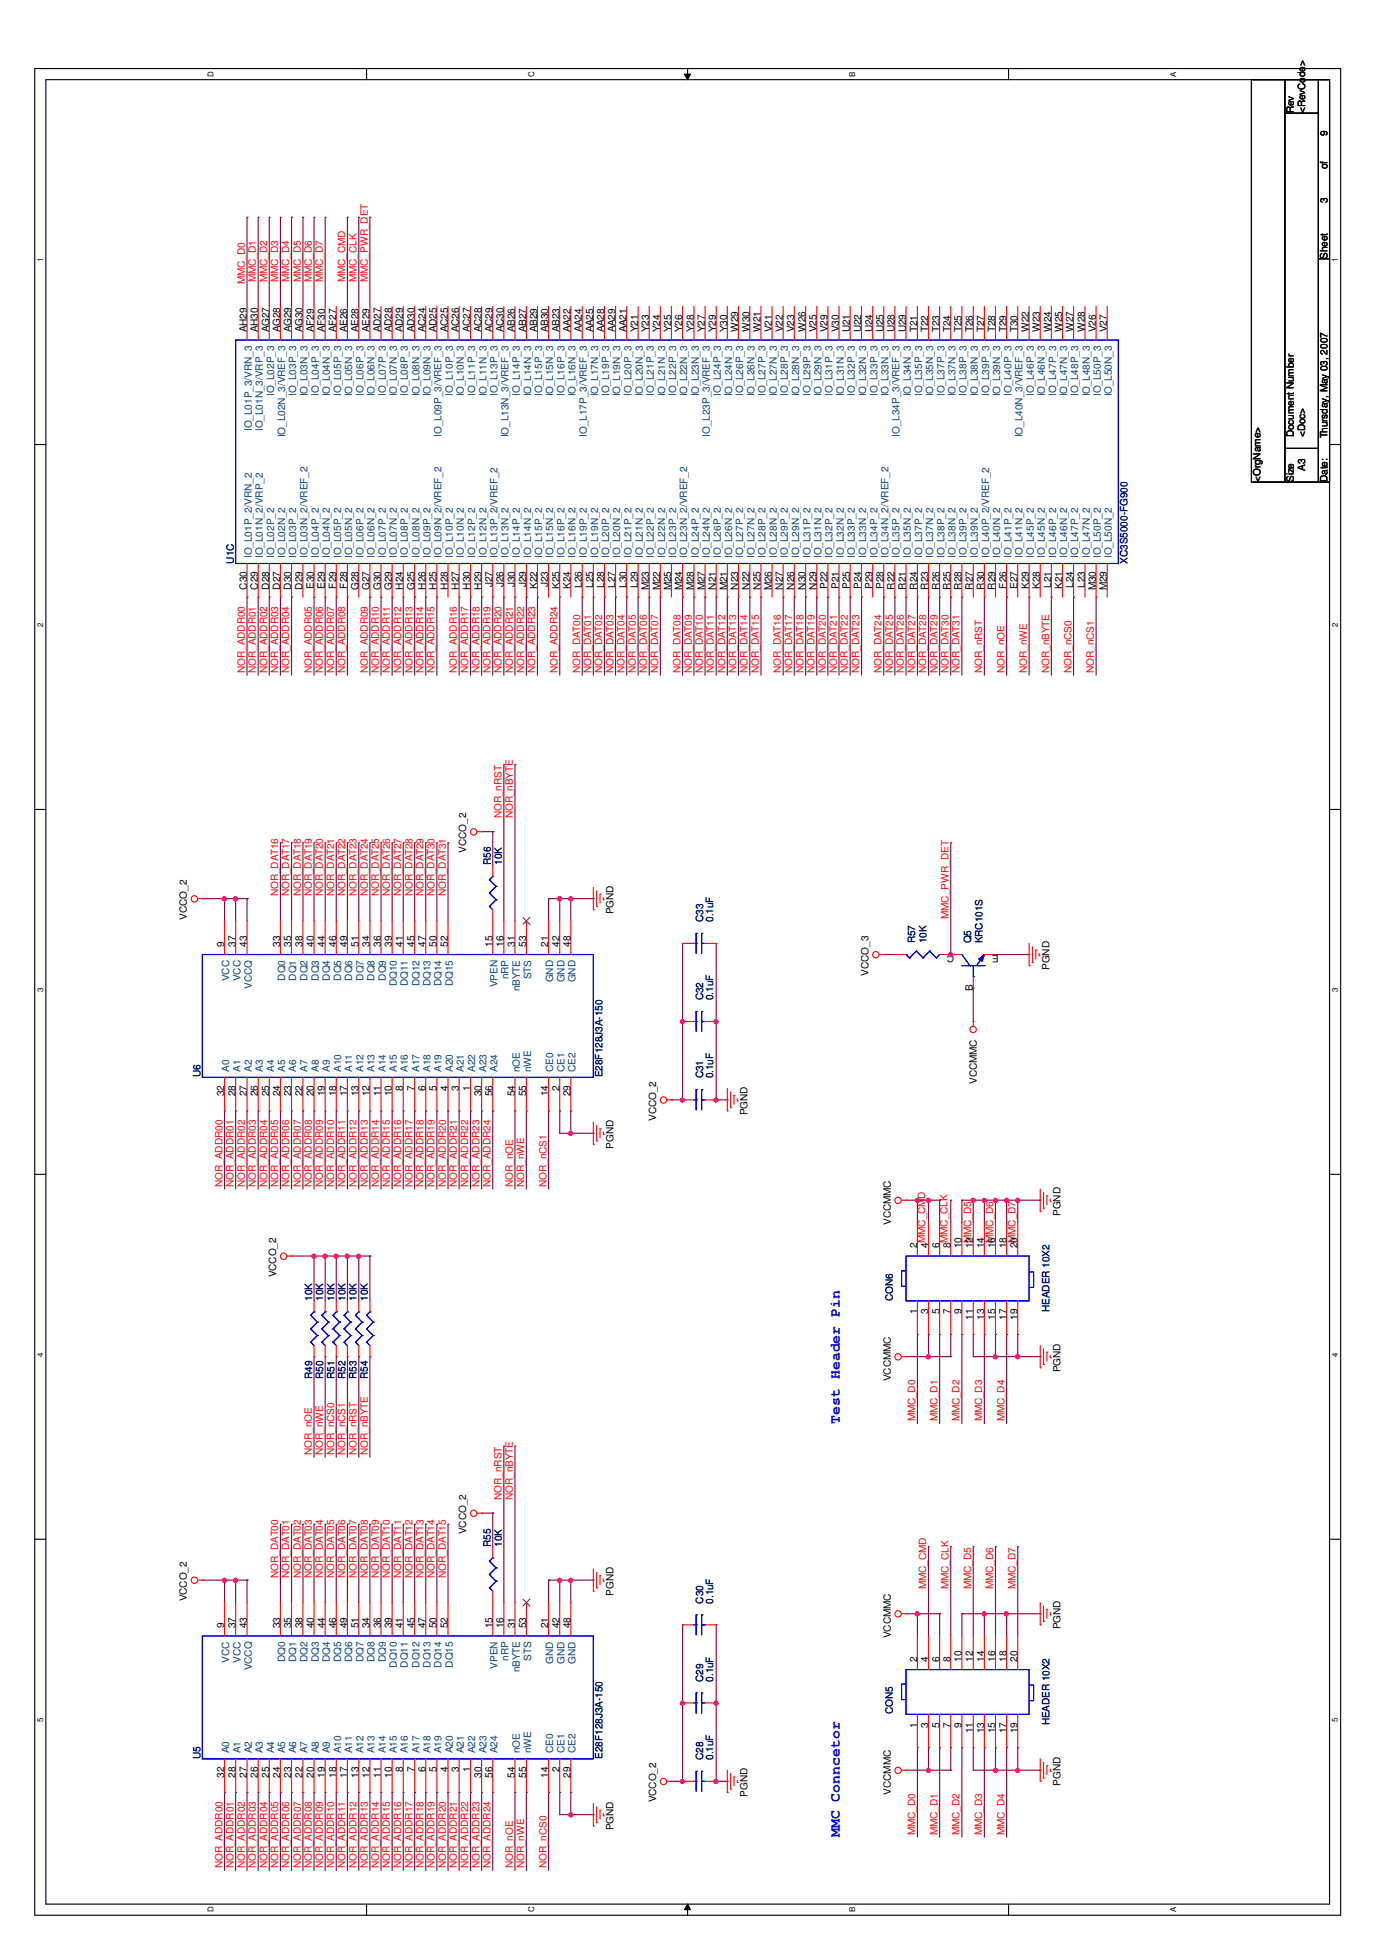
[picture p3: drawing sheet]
<svg xmlns="http://www.w3.org/2000/svg" width="210mm" height="297mm" viewBox="0 0 210 297" stroke-linecap="round" stroke-linejoin="round" font-family="sans-serif">
<defs><g id="words">
<g font-size="2.2" fill="#00f">
<text x="127.9" y="216.9" transform="rotate(-90 127.9 216.9)">Test Header Pin</text>
<text x="127.9" y="279.9" transform="rotate(-90 127.9 279.9)">MMC Conncetor</text>
</g>
<g font-size="1.5">
<text x="197.1" y="17.3" transform="rotate(-90 197.1 17.3)">Rev</text>
<text x="198.8" y="17.3" transform="rotate(-90 198.8 17.3)">&lt;RevCode&gt;</text>
<text x="202.2" y="20.6" transform="rotate(-90 202.2 20.6)">9</text>
<text x="202.2" y="25.8" transform="rotate(-90 202.2 25.8)">of</text>
<text x="202.2" y="30.9" transform="rotate(-90 202.2 30.9)">3</text>
<text x="202.2" y="39.4" transform="rotate(-90 202.2 39.4)">Sheet</text>
<text x="37.6" y="50.6" transform="rotate(-90 37.6 50.6)">AH29</text>
<text x="39.3" y="50.6" transform="rotate(-90 39.3 50.6)">AH30</text>
<text x="41" y="50.6" transform="rotate(-90 41 50.6)">AG27</text>
<text x="42.7" y="50.6" transform="rotate(-90 42.7 50.6)">AG28</text>
<text x="44.4" y="50.6" transform="rotate(-90 44.4 50.6)">AG29</text>
<text x="46.1" y="50.6" transform="rotate(-90 46.1 50.6)">AG30</text>
<text x="47.8" y="50.6" transform="rotate(-90 47.8 50.6)">AF29</text>
<text x="49.5" y="50.6" transform="rotate(-90 49.5 50.6)">AF30</text>
<text x="51.2" y="50.6" transform="rotate(-90 51.2 50.6)">AF27</text>
<text x="52.9" y="50.6" transform="rotate(-90 52.9 50.6)">AE26</text>
<text x="54.6" y="50.6" transform="rotate(-90 54.6 50.6)">AE28</text>
<text x="56.3" y="50.6" transform="rotate(-90 56.3 50.6)">AE29</text>
<text x="58" y="50.6" transform="rotate(-90 58 50.6)">AD27</text>
<text x="59.7" y="50.6" transform="rotate(-90 59.7 50.6)">AD28</text>
<text x="61.4" y="50.6" transform="rotate(-90 61.4 50.6)">AD29</text>
<text x="63.1" y="50.6" transform="rotate(-90 63.1 50.6)">AD30</text>
<text x="64.8" y="50.6" transform="rotate(-90 64.8 50.6)">AC24</text>
<text x="66.5" y="50.6" transform="rotate(-90 66.5 50.6)">AD25</text>
<text x="68.2" y="50.6" transform="rotate(-90 68.2 50.6)">AC25</text>
<text x="69.9" y="50.6" transform="rotate(-90 69.9 50.6)">AC26</text>
<text x="71.6" y="50.6" transform="rotate(-90 71.6 50.6)">AC27</text>
<text x="73.3" y="50.6" transform="rotate(-90 73.3 50.6)">AC28</text>
<text x="75" y="50.6" transform="rotate(-90 75 50.6)">AC29</text>
<text x="76.7" y="50.6" transform="rotate(-90 76.7 50.6)">AC30</text>
<text x="78.4" y="50.6" transform="rotate(-90 78.4 50.6)">AB26</text>
<text x="80.1" y="50.6" transform="rotate(-90 80.1 50.6)">AB27</text>
<text x="81.8" y="50.6" transform="rotate(-90 81.8 50.6)">AB29</text>
<text x="83.5" y="50.6" transform="rotate(-90 83.5 50.6)">AB30</text>
<text x="85.2" y="50.6" transform="rotate(-90 85.2 50.6)">AB23</text>
<text x="86.9" y="50.6" transform="rotate(-90 86.9 50.6)">AA22</text>
<text x="88.6" y="50.6" transform="rotate(-90 88.6 50.6)">AA24</text>
<text x="90.3" y="50.6" transform="rotate(-90 90.3 50.6)">AA25</text>
<text x="92" y="50.6" transform="rotate(-90 92 50.6)">AA28</text>
<text x="93.7" y="50.6" transform="rotate(-90 93.7 50.6)">AA29</text>
<text x="95.4" y="50.6" transform="rotate(-90 95.4 50.6)">AA21</text>
<text x="97.2" y="50.6" transform="rotate(-90 97.2 50.6)">Y21</text>
<text x="98.8" y="50.6" transform="rotate(-90 98.8 50.6)">Y23</text>
<text x="100.5" y="50.6" transform="rotate(-90 100.5 50.6)">Y24</text>
<text x="102.2" y="50.6" transform="rotate(-90 102.2 50.6)">Y25</text>
<text x="103.9" y="50.6" transform="rotate(-90 103.9 50.6)">Y26</text>
<text x="105.7" y="50.6" transform="rotate(-90 105.7 50.6)">Y28</text>
<text x="107.4" y="50.6" transform="rotate(-90 107.4 50.6)">Y27</text>
<text x="109.1" y="50.6" transform="rotate(-90 109.1 50.6)">Y29</text>
<text x="110.7" y="50.6" transform="rotate(-90 110.7 50.6)">Y30</text>
<text x="112.4" y="50.6" transform="rotate(-90 112.4 50.6)">W29</text>
<text x="114.2" y="50.6" transform="rotate(-90 114.2 50.6)">W30</text>
<text x="115.9" y="50.6" transform="rotate(-90 115.9 50.6)">W21</text>
<text x="117.6" y="50.6" transform="rotate(-90 117.6 50.6)">V21</text>
<text x="119.3" y="50.6" transform="rotate(-90 119.3 50.6)">V22</text>
<text x="120.9" y="50.6" transform="rotate(-90 120.9 50.6)">V23</text>
<text x="122.7" y="50.6" transform="rotate(-90 122.7 50.6)">W26</text>
<text x="124.4" y="50.6" transform="rotate(-90 124.4 50.6)">V25</text>
<text x="126.1" y="50.6" transform="rotate(-90 126.1 50.6)">V29</text>
<text x="127.8" y="50.6" transform="rotate(-90 127.8 50.6)">V30</text>
<text x="129.5" y="50.6" transform="rotate(-90 129.5 50.6)">U21</text>
<text x="131.2" y="50.6" transform="rotate(-90 131.2 50.6)">U22</text>
<text x="132.9" y="50.6" transform="rotate(-90 132.9 50.6)">U24</text>
<text x="134.6" y="50.6" transform="rotate(-90 134.6 50.6)">U25</text>
<text x="136.3" y="50.6" transform="rotate(-90 136.3 50.6)">U28</text>
<text x="138" y="50.6" transform="rotate(-90 138 50.6)">U29</text>
<text x="139.7" y="50.6" transform="rotate(-90 139.7 50.6)">T21</text>
<text x="141.4" y="50.6" transform="rotate(-90 141.4 50.6)">T22</text>
<text x="143.1" y="50.6" transform="rotate(-90 143.1 50.6)">T23</text>
<text x="144.8" y="50.6" transform="rotate(-90 144.8 50.6)">T24</text>
<text x="146.5" y="50.6" transform="rotate(-90 146.5 50.6)">T25</text>
<text x="148.2" y="50.6" transform="rotate(-90 148.2 50.6)">T26</text>
<text x="149.9" y="50.6" transform="rotate(-90 149.9 50.6)">T27</text>
<text x="151.6" y="50.6" transform="rotate(-90 151.6 50.6)">T28</text>
<text x="153.3" y="50.6" transform="rotate(-90 153.3 50.6)">T29</text>
<text x="155" y="50.6" transform="rotate(-90 155 50.6)">T30</text>
<text x="156.7" y="50.6" transform="rotate(-90 156.7 50.6)">W22</text>
<text x="158.4" y="50.6" transform="rotate(-90 158.4 50.6)">W23</text>
<text x="160.1" y="50.6" transform="rotate(-90 160.1 50.6)">W24</text>
<text x="161.8" y="50.6" transform="rotate(-90 161.8 50.6)">W25</text>
<text x="163.5" y="50.6" transform="rotate(-90 163.5 50.6)">W27</text>
<text x="165.2" y="50.6" transform="rotate(-90 165.2 50.6)">W28</text>
<text x="166.9" y="50.6" transform="rotate(-90 166.9 50.6)">V26</text>
<text x="168.6" y="50.6" transform="rotate(-90 168.6 50.6)">V27</text>
<text x="197.1" y="66.6" transform="rotate(-90 197.1 66.6)">Document Number</text>
<text x="198.8" y="71.7" transform="rotate(-90 198.8 71.7)">A3</text>
<text x="198.8" y="66.6" transform="rotate(-90 198.8 66.6)">&lt;Doc&gt;</text>
<text x="202.2" y="66.8" transform="rotate(-90 202.2 66.8)">Thursday, May 03, 2007</text>
<text x="192" y="73.4" transform="rotate(-90 192 73.4)">&lt;OrgName&gt;</text>
<text x="197.1" y="73.4" transform="rotate(-90 197.1 73.4)">Size</text>
<text x="202.2" y="73.4" transform="rotate(-90 202.2 73.4)">Date:</text>
<text x="37.6" y="89.8" transform="rotate(-90 37.6 89.8)">C30</text>
<text x="39.3" y="89.8" transform="rotate(-90 39.3 89.8)">C29</text>
<text x="41" y="89.8" transform="rotate(-90 41 89.8)">D28</text>
<text x="42.7" y="89.8" transform="rotate(-90 42.7 89.8)">D27</text>
<text x="44.4" y="89.8" transform="rotate(-90 44.4 89.8)">D30</text>
<text x="46.1" y="89.8" transform="rotate(-90 46.1 89.8)">D29</text>
<text x="47.8" y="89.7" transform="rotate(-90 47.8 89.7)">E30</text>
<text x="49.5" y="89.7" transform="rotate(-90 49.5 89.7)">E29</text>
<text x="51.2" y="89.6" transform="rotate(-90 51.2 89.6)">F29</text>
<text x="52.9" y="89.6" transform="rotate(-90 52.9 89.6)">F28</text>
<text x="54.6" y="89.9" transform="rotate(-90 54.6 89.9)">G28</text>
<text x="56.3" y="89.9" transform="rotate(-90 56.3 89.9)">G27</text>
<text x="58" y="89.9" transform="rotate(-90 58 89.9)">G30</text>
<text x="59.7" y="89.9" transform="rotate(-90 59.7 89.9)">G29</text>
<text x="61.4" y="89.8" transform="rotate(-90 61.4 89.8)">H24</text>
<text x="63.1" y="89.9" transform="rotate(-90 63.1 89.9)">G25</text>
<text x="64.8" y="89.8" transform="rotate(-90 64.8 89.8)">H26</text>
<text x="66.5" y="89.8" transform="rotate(-90 66.5 89.8)">H25</text>
<text x="68.2" y="89.8" transform="rotate(-90 68.2 89.8)">H28</text>
<text x="69.9" y="89.8" transform="rotate(-90 69.9 89.8)">H27</text>
<text x="71.6" y="89.8" transform="rotate(-90 71.6 89.8)">H30</text>
<text x="73.3" y="89.8" transform="rotate(-90 73.3 89.8)">H29</text>
<text x="75" y="89.5" transform="rotate(-90 75 89.5)">J27</text>
<text x="76.7" y="89.5" transform="rotate(-90 76.7 89.5)">J26</text>
<text x="78.4" y="89.5" transform="rotate(-90 78.4 89.5)">J30</text>
<text x="80.1" y="89.5" transform="rotate(-90 80.1 89.5)">J29</text>
<text x="81.8" y="89.7" transform="rotate(-90 81.8 89.7)">K22</text>
<text x="83.5" y="89.5" transform="rotate(-90 83.5 89.5)">J23</text>
<text x="85.2" y="89.7" transform="rotate(-90 85.2 89.7)">K25</text>
<text x="86.9" y="89.7" transform="rotate(-90 86.9 89.7)">K24</text>
<text x="88.6" y="89.6" transform="rotate(-90 88.6 89.6)">L26</text>
<text x="90.3" y="89.6" transform="rotate(-90 90.3 89.6)">L25</text>
<text x="92" y="89.6" transform="rotate(-90 92 89.6)">L28</text>
<text x="93.7" y="89.6" transform="rotate(-90 93.7 89.6)">L27</text>
<text x="95.4" y="89.6" transform="rotate(-90 95.4 89.6)">L30</text>
<text x="97.2" y="89.6" transform="rotate(-90 97.2 89.6)">L29</text>
<text x="98.8" y="89.9" transform="rotate(-90 98.8 89.9)">M23</text>
<text x="100.5" y="89.9" transform="rotate(-90 100.5 89.9)">M22</text>
<text x="102.2" y="89.9" transform="rotate(-90 102.2 89.9)">M25</text>
<text x="103.9" y="89.9" transform="rotate(-90 103.9 89.9)">M24</text>
<text x="105.7" y="89.9" transform="rotate(-90 105.7 89.9)">M28</text>
<text x="107.4" y="89.9" transform="rotate(-90 107.4 89.9)">M27</text>
<text x="109.1" y="89.8" transform="rotate(-90 109.1 89.8)">N21</text>
<text x="110.7" y="89.9" transform="rotate(-90 110.7 89.9)">M21</text>
<text x="112.4" y="89.8" transform="rotate(-90 112.4 89.8)">N23</text>
<text x="114.2" y="89.8" transform="rotate(-90 114.2 89.8)">N22</text>
<text x="115.9" y="89.8" transform="rotate(-90 115.9 89.8)">N25</text>
<text x="117.6" y="89.9" transform="rotate(-90 117.6 89.9)">M26</text>
<text x="119.3" y="89.8" transform="rotate(-90 119.3 89.8)">N27</text>
<text x="120.9" y="89.8" transform="rotate(-90 120.9 89.8)">N26</text>
<text x="122.7" y="89.8" transform="rotate(-90 122.7 89.8)">N30</text>
<text x="124.4" y="89.8" transform="rotate(-90 124.4 89.8)">N29</text>
<text x="126.1" y="89.7" transform="rotate(-90 126.1 89.7)">P22</text>
<text x="127.8" y="89.7" transform="rotate(-90 127.8 89.7)">P21</text>
<text x="129.5" y="89.7" transform="rotate(-90 129.5 89.7)">P25</text>
<text x="131.2" y="89.7" transform="rotate(-90 131.2 89.7)">P24</text>
<text x="132.9" y="89.7" transform="rotate(-90 132.9 89.7)">P29</text>
<text x="134.6" y="89.7" transform="rotate(-90 134.6 89.7)">P28</text>
<text x="136.3" y="89.8" transform="rotate(-90 136.3 89.8)">R22</text>
<text x="138" y="89.8" transform="rotate(-90 138 89.8)">R21</text>
<text x="139.7" y="89.8" transform="rotate(-90 139.7 89.8)">R24</text>
<text x="141.4" y="89.8" transform="rotate(-90 141.4 89.8)">R23</text>
<text x="143.1" y="89.8" transform="rotate(-90 143.1 89.8)">R26</text>
<text x="144.8" y="89.8" transform="rotate(-90 144.8 89.8)">R25</text>
<text x="146.5" y="89.8" transform="rotate(-90 146.5 89.8)">R28</text>
<text x="148.2" y="89.8" transform="rotate(-90 148.2 89.8)">R27</text>
<text x="149.9" y="89.8" transform="rotate(-90 149.9 89.8)">R30</text>
<text x="151.6" y="89.8" transform="rotate(-90 151.6 89.8)">R29</text>
<text x="153.3" y="89.6" transform="rotate(-90 153.3 89.6)">F26</text>
<text x="155" y="89.7" transform="rotate(-90 155 89.7)">E27</text>
<text x="156.7" y="89.7" transform="rotate(-90 156.7 89.7)">K29</text>
<text x="158.4" y="89.7" transform="rotate(-90 158.4 89.7)">K28</text>
<text x="160.1" y="89.6" transform="rotate(-90 160.1 89.6)">L21</text>
<text x="161.8" y="89.7" transform="rotate(-90 161.8 89.7)">K21</text>
<text x="163.5" y="89.6" transform="rotate(-90 163.5 89.6)">L24</text>
<text x="165.2" y="89.6" transform="rotate(-90 165.2 89.6)">L23</text>
<text x="166.9" y="89.9" transform="rotate(-90 166.9 89.9)">M30</text>
<text x="168.6" y="89.9" transform="rotate(-90 168.6 89.9)">M29</text>
<text x="71" y="129.9" transform="rotate(-90 71 129.9)">VCCO_2</text>
<text x="28.4" y="140.1" transform="rotate(-90 28.4 140.1)">VCCO_2</text>
<text x="93.5" y="139.3" transform="rotate(-90 93.5 139.3)">PGND</text>
<text x="34.2" y="144.2" transform="rotate(-90 34.2 144.2)">9</text>
<text x="35.9" y="144.2" transform="rotate(-90 35.9 144.2)">37</text>
<text x="37.6" y="144.2" transform="rotate(-90 37.6 144.2)">43</text>
<text x="42.7" y="144.2" transform="rotate(-90 42.7 144.2)">33</text>
<text x="44.4" y="144.2" transform="rotate(-90 44.4 144.2)">35</text>
<text x="46.1" y="144.2" transform="rotate(-90 46.1 144.2)">38</text>
<text x="47.8" y="144.2" transform="rotate(-90 47.8 144.2)">40</text>
<text x="49.5" y="144.2" transform="rotate(-90 49.5 144.2)">44</text>
<text x="51.2" y="144.2" transform="rotate(-90 51.2 144.2)">46</text>
<text x="52.9" y="144.2" transform="rotate(-90 52.9 144.2)">49</text>
<text x="54.6" y="144.2" transform="rotate(-90 54.6 144.2)">51</text>
<text x="56.3" y="144.2" transform="rotate(-90 56.3 144.2)">34</text>
<text x="58" y="144.2" transform="rotate(-90 58 144.2)">36</text>
<text x="59.7" y="144.2" transform="rotate(-90 59.7 144.2)">39</text>
<text x="61.4" y="144.2" transform="rotate(-90 61.4 144.2)">41</text>
<text x="63.1" y="144.2" transform="rotate(-90 63.1 144.2)">45</text>
<text x="64.8" y="144.2" transform="rotate(-90 64.8 144.2)">47</text>
<text x="66.5" y="144.2" transform="rotate(-90 66.5 144.2)">50</text>
<text x="68.2" y="144.2" transform="rotate(-90 68.2 144.2)">52</text>
<text x="75" y="144.2" transform="rotate(-90 75 144.2)">15</text>
<text x="76.7" y="144.2" transform="rotate(-90 76.7 144.2)">16</text>
<text x="78.4" y="144.2" transform="rotate(-90 78.4 144.2)">31</text>
<text x="80.1" y="144.2" transform="rotate(-90 80.1 144.2)">53</text>
<text x="83.5" y="144.2" transform="rotate(-90 83.5 144.2)">21</text>
<text x="85.2" y="144.2" transform="rotate(-90 85.2 144.2)">42</text>
<text x="86.9" y="144.2" transform="rotate(-90 86.9 144.2)">48</text>
<text x="132.3" y="148.6" transform="rotate(-90 132.3 148.6)">VCCO_3</text>
<text x="145.3" y="145.4" transform="rotate(-180 145.3 145.4)">C</text>
<text x="152.1" y="145.4" transform="rotate(-180 152.1 145.4)">E</text>
<text x="159.9" y="147.8" transform="rotate(-90 159.9 147.8)">PGND</text>
<text x="148.2" y="151" transform="rotate(-90 148.2 151)">B</text>
<text x="34.2" y="167" transform="rotate(-90 34.2 167)">32</text>
<text x="35.9" y="167" transform="rotate(-90 35.9 167)">28</text>
<text x="37.6" y="167" transform="rotate(-90 37.6 167)">27</text>
<text x="39.3" y="167" transform="rotate(-90 39.3 167)">26</text>
<text x="41" y="167" transform="rotate(-90 41 167)">25</text>
<text x="42.7" y="167" transform="rotate(-90 42.7 167)">24</text>
<text x="44.4" y="167" transform="rotate(-90 44.4 167)">23</text>
<text x="46.1" y="167" transform="rotate(-90 46.1 167)">22</text>
<text x="47.8" y="167" transform="rotate(-90 47.8 167)">20</text>
<text x="49.5" y="167" transform="rotate(-90 49.5 167)">19</text>
<text x="51.2" y="167" transform="rotate(-90 51.2 167)">18</text>
<text x="52.9" y="167" transform="rotate(-90 52.9 167)">17</text>
<text x="54.6" y="167" transform="rotate(-90 54.6 167)">13</text>
<text x="56.3" y="167" transform="rotate(-90 56.3 167)">12</text>
<text x="58" y="167" transform="rotate(-90 58 167)">11</text>
<text x="59.7" y="167" transform="rotate(-90 59.7 167)">10</text>
<text x="61.4" y="166.1" transform="rotate(-90 61.4 166.1)">8</text>
<text x="63.1" y="166.1" transform="rotate(-90 63.1 166.1)">7</text>
<text x="64.8" y="166.1" transform="rotate(-90 64.8 166.1)">6</text>
<text x="66.5" y="166.1" transform="rotate(-90 66.5 166.1)">5</text>
<text x="68.2" y="166.1" transform="rotate(-90 68.2 166.1)">4</text>
<text x="69.9" y="166.1" transform="rotate(-90 69.9 166.1)">3</text>
<text x="71.6" y="166.1" transform="rotate(-90 71.6 166.1)">1</text>
<text x="73.3" y="167" transform="rotate(-90 73.3 167)">30</text>
<text x="75" y="167" transform="rotate(-90 75 167)">56</text>
<text x="78.4" y="167" transform="rotate(-90 78.4 167)">54</text>
<text x="80.1" y="167" transform="rotate(-90 80.1 167)">55</text>
<text x="83.5" y="167" transform="rotate(-90 83.5 167)">14</text>
<text x="85.2" y="166.1" transform="rotate(-90 85.2 166.1)">2</text>
<text x="86.9" y="167" transform="rotate(-90 86.9 167)">29</text>
<text x="148.8" y="165.1" transform="rotate(-90 148.8 165.1)">VCCMMC</text>
<text x="99.9" y="170.8" transform="rotate(-90 99.9 170.8)">VCCO_2</text>
<text x="113.9" y="169.9" transform="rotate(-90 113.9 169.9)">PGND</text>
<text x="93.5" y="175" transform="rotate(-90 93.5 175)">PGND</text>
<text x="161.5" y="185.2" transform="rotate(-90 161.5 185.2)">PGND</text>
<text x="135.7" y="186.6" transform="rotate(-90 135.7 186.6)">VCCMMC</text>
<text x="139.7" y="190.1" transform="rotate(-90 139.7 190.1)">2</text>
<text x="141.4" y="190.1" transform="rotate(-90 141.4 190.1)">4</text>
<text x="143.1" y="190.1" transform="rotate(-90 143.1 190.1)">6</text>
<text x="144.8" y="190.1" transform="rotate(-90 144.8 190.1)">8</text>
<text x="146.5" y="190.1" transform="rotate(-90 146.5 190.1)">10</text>
<text x="148.2" y="190.1" transform="rotate(-90 148.2 190.1)">12</text>
<text x="149.9" y="190.1" transform="rotate(-90 149.9 190.1)">14</text>
<text x="151.6" y="190.1" transform="rotate(-90 151.6 190.1)">16</text>
<text x="153.3" y="190.1" transform="rotate(-90 153.3 190.1)">18</text>
<text x="155" y="190.1" transform="rotate(-90 155 190.1)">20</text>
<text x="42.1" y="194.6" transform="rotate(-90 42.1 194.6)">VCCO_2</text>
<text x="139.7" y="200.2" transform="rotate(-90 139.7 200.2)">1</text>
<text x="141.4" y="200.2" transform="rotate(-90 141.4 200.2)">3</text>
<text x="143.1" y="200.2" transform="rotate(-90 143.1 200.2)">5</text>
<text x="144.8" y="200.2" transform="rotate(-90 144.8 200.2)">7</text>
<text x="146.5" y="200.2" transform="rotate(-90 146.5 200.2)">9</text>
<text x="148.2" y="201" transform="rotate(-90 148.2 201)">11</text>
<text x="149.9" y="201" transform="rotate(-90 149.9 201)">13</text>
<text x="151.6" y="201" transform="rotate(-90 151.6 201)">15</text>
<text x="153.3" y="201" transform="rotate(-90 153.3 201)">17</text>
<text x="155" y="201" transform="rotate(-90 155 201)">19</text>
<text x="161.5" y="209" transform="rotate(-90 161.5 209)">PGND</text>
<text x="135.7" y="210.4" transform="rotate(-90 135.7 210.4)">VCCMMC</text>
<text x="71" y="233.7" transform="rotate(-90 71 233.7)">VCCO_2</text>
<text x="28.4" y="244" transform="rotate(-90 28.4 244)">VCCO_2</text>
<text x="93.5" y="243.1" transform="rotate(-90 93.5 243.1)">PGND</text>
<text x="34.2" y="248" transform="rotate(-90 34.2 248)">9</text>
<text x="35.9" y="248" transform="rotate(-90 35.9 248)">37</text>
<text x="37.6" y="248" transform="rotate(-90 37.6 248)">43</text>
<text x="42.7" y="248" transform="rotate(-90 42.7 248)">33</text>
<text x="44.4" y="248" transform="rotate(-90 44.4 248)">35</text>
<text x="46.1" y="248" transform="rotate(-90 46.1 248)">38</text>
<text x="47.8" y="248" transform="rotate(-90 47.8 248)">40</text>
<text x="49.5" y="248" transform="rotate(-90 49.5 248)">44</text>
<text x="51.2" y="248" transform="rotate(-90 51.2 248)">46</text>
<text x="52.9" y="248" transform="rotate(-90 52.9 248)">49</text>
<text x="54.6" y="248" transform="rotate(-90 54.6 248)">51</text>
<text x="56.3" y="248" transform="rotate(-90 56.3 248)">34</text>
<text x="58" y="248" transform="rotate(-90 58 248)">36</text>
<text x="59.7" y="248" transform="rotate(-90 59.7 248)">39</text>
<text x="61.4" y="248" transform="rotate(-90 61.4 248)">41</text>
<text x="63.1" y="248" transform="rotate(-90 63.1 248)">45</text>
<text x="64.8" y="248" transform="rotate(-90 64.8 248)">47</text>
<text x="66.5" y="248" transform="rotate(-90 66.5 248)">50</text>
<text x="68.2" y="248" transform="rotate(-90 68.2 248)">52</text>
<text x="75" y="248" transform="rotate(-90 75 248)">15</text>
<text x="76.7" y="248" transform="rotate(-90 76.7 248)">16</text>
<text x="78.4" y="248" transform="rotate(-90 78.4 248)">31</text>
<text x="80.1" y="248" transform="rotate(-90 80.1 248)">53</text>
<text x="83.5" y="248" transform="rotate(-90 83.5 248)">21</text>
<text x="85.2" y="248" transform="rotate(-90 85.2 248)">42</text>
<text x="86.9" y="248" transform="rotate(-90 86.9 248)">48</text>
<text x="135.7" y="249.5" transform="rotate(-90 135.7 249.5)">VCCMMC</text>
<text x="161.5" y="248.2" transform="rotate(-90 161.5 248.2)">PGND</text>
<text x="139.7" y="253.1" transform="rotate(-90 139.7 253.1)">2</text>
<text x="141.4" y="253.1" transform="rotate(-90 141.4 253.1)">4</text>
<text x="143.1" y="253.1" transform="rotate(-90 143.1 253.1)">6</text>
<text x="144.8" y="253.1" transform="rotate(-90 144.8 253.1)">8</text>
<text x="146.5" y="253.1" transform="rotate(-90 146.5 253.1)">10</text>
<text x="148.2" y="253.1" transform="rotate(-90 148.2 253.1)">12</text>
<text x="149.9" y="253.1" transform="rotate(-90 149.9 253.1)">14</text>
<text x="151.6" y="253.1" transform="rotate(-90 151.6 253.1)">16</text>
<text x="153.3" y="253.1" transform="rotate(-90 153.3 253.1)">18</text>
<text x="155" y="253.1" transform="rotate(-90 155 253.1)">20</text>
<text x="139.7" y="263.2" transform="rotate(-90 139.7 263.2)">1</text>
<text x="141.4" y="263.2" transform="rotate(-90 141.4 263.2)">3</text>
<text x="143.1" y="263.2" transform="rotate(-90 143.1 263.2)">5</text>
<text x="144.8" y="263.2" transform="rotate(-90 144.8 263.2)">7</text>
<text x="146.5" y="263.2" transform="rotate(-90 146.5 263.2)">9</text>
<text x="61.4" y="269.9" transform="rotate(-90 61.4 269.9)">8</text>
<text x="63.1" y="269.9" transform="rotate(-90 63.1 269.9)">7</text>
<text x="64.8" y="269.9" transform="rotate(-90 64.8 269.9)">6</text>
<text x="66.5" y="269.9" transform="rotate(-90 66.5 269.9)">5</text>
<text x="68.2" y="269.9" transform="rotate(-90 68.2 269.9)">4</text>
<text x="69.9" y="269.9" transform="rotate(-90 69.9 269.9)">3</text>
<text x="71.6" y="269.9" transform="rotate(-90 71.6 269.9)">1</text>
<text x="85.2" y="269.9" transform="rotate(-90 85.2 269.9)">2</text>
<text x="148.2" y="264" transform="rotate(-90 148.2 264)">11</text>
<text x="149.9" y="264" transform="rotate(-90 149.9 264)">13</text>
<text x="151.6" y="264" transform="rotate(-90 151.6 264)">15</text>
<text x="153.3" y="264" transform="rotate(-90 153.3 264)">17</text>
<text x="155" y="264" transform="rotate(-90 155 264)">19</text>
<text x="34.2" y="270.8" transform="rotate(-90 34.2 270.8)">32</text>
<text x="35.9" y="270.8" transform="rotate(-90 35.9 270.8)">28</text>
<text x="37.6" y="270.8" transform="rotate(-90 37.6 270.8)">27</text>
<text x="39.3" y="270.8" transform="rotate(-90 39.3 270.8)">26</text>
<text x="41" y="270.8" transform="rotate(-90 41 270.8)">25</text>
<text x="42.7" y="270.8" transform="rotate(-90 42.7 270.8)">24</text>
<text x="44.4" y="270.8" transform="rotate(-90 44.4 270.8)">23</text>
<text x="46.1" y="270.8" transform="rotate(-90 46.1 270.8)">22</text>
<text x="47.8" y="270.8" transform="rotate(-90 47.8 270.8)">20</text>
<text x="49.5" y="270.8" transform="rotate(-90 49.5 270.8)">19</text>
<text x="51.2" y="270.8" transform="rotate(-90 51.2 270.8)">18</text>
<text x="52.9" y="270.8" transform="rotate(-90 52.9 270.8)">17</text>
<text x="54.6" y="270.8" transform="rotate(-90 54.6 270.8)">13</text>
<text x="56.3" y="270.8" transform="rotate(-90 56.3 270.8)">12</text>
<text x="58" y="270.8" transform="rotate(-90 58 270.8)">11</text>
<text x="59.7" y="270.8" transform="rotate(-90 59.7 270.8)">10</text>
<text x="73.3" y="270.8" transform="rotate(-90 73.3 270.8)">30</text>
<text x="75" y="270.8" transform="rotate(-90 75 270.8)">56</text>
<text x="78.4" y="270.8" transform="rotate(-90 78.4 270.8)">54</text>
<text x="80.1" y="270.8" transform="rotate(-90 80.1 270.8)">55</text>
<text x="83.5" y="270.8" transform="rotate(-90 83.5 270.8)">14</text>
<text x="86.9" y="270.8" transform="rotate(-90 86.9 270.8)">29</text>
<text x="99.9" y="274.6" transform="rotate(-90 99.9 274.6)">VCCO_2</text>
<text x="113.9" y="273.7" transform="rotate(-90 113.9 273.7)">PGND</text>
<text x="135.7" y="273.4" transform="rotate(-90 135.7 273.4)">VCCMMC</text>
<text x="161.5" y="272" transform="rotate(-90 161.5 272)">PGND</text>
<text x="93.5" y="278.8" transform="rotate(-90 93.5 278.8)">PGND</text>
</g>
<g font-size="1.5" fill="#f00">
<text x="37.3" y="43.3" transform="rotate(-90 37.3 43.3)">MMC_D0</text>
<text x="39" y="43" transform="rotate(-90 39 43)">MMC_D1</text>
<text x="40.7" y="43" transform="rotate(-90 40.7 43)">MMC_D2</text>
<text x="42.4" y="43" transform="rotate(-90 42.4 43)">MMC_D3</text>
<text x="44.1" y="43" transform="rotate(-90 44.1 43)">MMC_D4</text>
<text x="45.8" y="43" transform="rotate(-90 45.8 43)">MMC_D5</text>
<text x="47.5" y="43" transform="rotate(-90 47.5 43)">MMC_D6</text>
<text x="49.2" y="43" transform="rotate(-90 49.2 43)">MMC_D7</text>
<text x="52.6" y="43" transform="rotate(-90 52.6 43)">MMC_CMD</text>
<text x="54.3" y="43" transform="rotate(-90 54.3 43)">MMC_CLK</text>
<text x="56" y="43" transform="rotate(-90 56 43)">MMC_PWR_DET</text>
<text x="37.3" y="102.5" transform="rotate(-90 37.3 102.5)">NOR_ADDR00</text>
<text x="39" y="102.5" transform="rotate(-90 39 102.5)">NOR_ADDR01</text>
<text x="40.7" y="102.5" transform="rotate(-90 40.7 102.5)">NOR_ADDR02</text>
<text x="42.4" y="102.5" transform="rotate(-90 42.4 102.5)">NOR_ADDR03</text>
<text x="44.1" y="102.5" transform="rotate(-90 44.1 102.5)">NOR_ADDR04</text>
<text x="47.5" y="102.5" transform="rotate(-90 47.5 102.5)">NOR_ADDR05</text>
<text x="49.2" y="102.5" transform="rotate(-90 49.2 102.5)">NOR_ADDR06</text>
<text x="50.9" y="102.5" transform="rotate(-90 50.9 102.5)">NOR_ADDR07</text>
<text x="52.6" y="102.5" transform="rotate(-90 52.6 102.5)">NOR_ADDR08</text>
<text x="56" y="102.5" transform="rotate(-90 56 102.5)">NOR_ADDR09</text>
<text x="57.7" y="102.5" transform="rotate(-90 57.7 102.5)">NOR_ADDR10</text>
<text x="59.4" y="102.5" transform="rotate(-90 59.4 102.5)">NOR_ADDR11</text>
<text x="61.1" y="102.5" transform="rotate(-90 61.1 102.5)">NOR_ADDR12</text>
<text x="62.8" y="102.5" transform="rotate(-90 62.8 102.5)">NOR_ADDR13</text>
<text x="64.5" y="102.5" transform="rotate(-90 64.5 102.5)">NOR_ADDR14</text>
<text x="66.2" y="102.5" transform="rotate(-90 66.2 102.5)">NOR_ADDR15</text>
<text x="69.6" y="102.5" transform="rotate(-90 69.6 102.5)">NOR_ADDR16</text>
<text x="71.3" y="102.5" transform="rotate(-90 71.3 102.5)">NOR_ADDR17</text>
<text x="73" y="102.5" transform="rotate(-90 73 102.5)">NOR_ADDR18</text>
<text x="74.7" y="102.5" transform="rotate(-90 74.7 102.5)">NOR_ADDR19</text>
<text x="76.4" y="102.5" transform="rotate(-90 76.4 102.5)">NOR_ADDR20</text>
<text x="78.1" y="102.5" transform="rotate(-90 78.1 102.5)">NOR_ADDR21</text>
<text x="79.8" y="102.5" transform="rotate(-90 79.8 102.5)">NOR_ADDR22</text>
<text x="81.5" y="102.5" transform="rotate(-90 81.5 102.5)">NOR_ADDR23</text>
<text x="84.9" y="102.5" transform="rotate(-90 84.9 102.5)">NOR_ADDR24</text>
<text x="88.4" y="102.5" transform="rotate(-90 88.4 102.5)">NOR_DAT00</text>
<text x="90" y="102.5" transform="rotate(-90 90 102.5)">NOR_DAT01</text>
<text x="91.7" y="102.5" transform="rotate(-90 91.7 102.5)">NOR_DAT02</text>
<text x="93.4" y="102.5" transform="rotate(-90 93.4 102.5)">NOR_DAT03</text>
<text x="95.1" y="102.5" transform="rotate(-90 95.1 102.5)">NOR_DAT04</text>
<text x="96.9" y="102.5" transform="rotate(-90 96.9 102.5)">NOR_DAT05</text>
<text x="98.6" y="102.5" transform="rotate(-90 98.6 102.5)">NOR_DAT06</text>
<text x="100.2" y="102.5" transform="rotate(-90 100.2 102.5)">NOR_DAT07</text>
<text x="103.6" y="102.5" transform="rotate(-90 103.6 102.5)">NOR_DAT08</text>
<text x="105.4" y="102.5" transform="rotate(-90 105.4 102.5)">NOR_DAT09</text>
<text x="107.1" y="102.5" transform="rotate(-90 107.1 102.5)">NOR_DAT10</text>
<text x="108.8" y="102.5" transform="rotate(-90 108.8 102.5)">NOR_DAT11</text>
<text x="110.4" y="102.5" transform="rotate(-90 110.4 102.5)">NOR_DAT12</text>
<text x="112.1" y="102.5" transform="rotate(-90 112.1 102.5)">NOR_DAT13</text>
<text x="113.9" y="102.5" transform="rotate(-90 113.9 102.5)">NOR_DAT14</text>
<text x="115.6" y="102.5" transform="rotate(-90 115.6 102.5)">NOR_DAT15</text>
<text x="119" y="102.5" transform="rotate(-90 119 102.5)">NOR_DAT16</text>
<text x="120.7" y="102.5" transform="rotate(-90 120.7 102.5)">NOR_DAT17</text>
<text x="122.4" y="102.5" transform="rotate(-90 122.4 102.5)">NOR_DAT18</text>
<text x="124.1" y="102.5" transform="rotate(-90 124.1 102.5)">NOR_DAT19</text>
<text x="125.8" y="102.5" transform="rotate(-90 125.8 102.5)">NOR_DAT20</text>
<text x="127.5" y="102.5" transform="rotate(-90 127.5 102.5)">NOR_DAT21</text>
<text x="129.2" y="102.5" transform="rotate(-90 129.2 102.5)">NOR_DAT22</text>
<text x="130.9" y="102.5" transform="rotate(-90 130.9 102.5)">NOR_DAT23</text>
<text x="134.3" y="102.5" transform="rotate(-90 134.3 102.5)">NOR_DAT24</text>
<text x="136" y="102.5" transform="rotate(-90 136 102.5)">NOR_DAT25</text>
<text x="137.7" y="102.5" transform="rotate(-90 137.7 102.5)">NOR_DAT26</text>
<text x="139.4" y="102.5" transform="rotate(-90 139.4 102.5)">NOR_DAT27</text>
<text x="141.1" y="102.5" transform="rotate(-90 141.1 102.5)">NOR_DAT28</text>
<text x="142.8" y="102.5" transform="rotate(-90 142.8 102.5)">NOR_DAT29</text>
<text x="144.5" y="102.5" transform="rotate(-90 144.5 102.5)">NOR_DAT30</text>
<text x="146.2" y="102.5" transform="rotate(-90 146.2 102.5)">NOR_DAT31</text>
<text x="149.6" y="102.5" transform="rotate(-90 149.6 102.5)">NOR_nRST</text>
<text x="153" y="102.5" transform="rotate(-90 153 102.5)">NOR_nOE</text>
<text x="156.4" y="102.5" transform="rotate(-90 156.4 102.5)">NOR_nWE</text>
<text x="159.8" y="102.5" transform="rotate(-90 159.8 102.5)">NOR_nBYTE</text>
<text x="163.2" y="102.5" transform="rotate(-90 163.2 102.5)">NOR_nCS0</text>
<text x="166.6" y="102.5" transform="rotate(-90 166.6 102.5)">NOR_nCS1</text>
<text x="76.4" y="124.7" transform="rotate(-90 76.4 124.7)">NOR_nRST</text>
<text x="78.1" y="124.7" transform="rotate(-90 78.1 124.7)">NOR_nBYTE</text>
<text x="42.4" y="136.6" transform="rotate(-90 42.4 136.6)">NOR_DAT16</text>
<text x="44.1" y="136.6" transform="rotate(-90 44.1 136.6)">NOR_DAT17</text>
<text x="45.8" y="136.6" transform="rotate(-90 45.8 136.6)">NOR_DAT18</text>
<text x="47.5" y="136.6" transform="rotate(-90 47.5 136.6)">NOR_DAT19</text>
<text x="49.2" y="136.6" transform="rotate(-90 49.2 136.6)">NOR_DAT20</text>
<text x="50.9" y="136.6" transform="rotate(-90 50.9 136.6)">NOR_DAT21</text>
<text x="52.6" y="136.6" transform="rotate(-90 52.6 136.6)">NOR_DAT22</text>
<text x="54.3" y="136.6" transform="rotate(-90 54.3 136.6)">NOR_DAT23</text>
<text x="56" y="136.6" transform="rotate(-90 56 136.6)">NOR_DAT24</text>
<text x="57.7" y="136.6" transform="rotate(-90 57.7 136.6)">NOR_DAT25</text>
<text x="59.4" y="136.6" transform="rotate(-90 59.4 136.6)">NOR_DAT26</text>
<text x="61.1" y="136.6" transform="rotate(-90 61.1 136.6)">NOR_DAT27</text>
<text x="62.8" y="136.6" transform="rotate(-90 62.8 136.6)">NOR_DAT28</text>
<text x="64.5" y="136.6" transform="rotate(-90 64.5 136.6)">NOR_DAT29</text>
<text x="66.2" y="136.6" transform="rotate(-90 66.2 136.6)">NOR_DAT30</text>
<text x="67.9" y="136.6" transform="rotate(-90 67.9 136.6)">NOR_DAT31</text>
<text x="144.5" y="139.9" transform="rotate(-90 144.5 139.9)">MMC_PWR_DET</text>
<text x="33.9" y="180.8" transform="rotate(-90 33.9 180.8)">NOR_ADDR00</text>
<text x="35.6" y="180.8" transform="rotate(-90 35.6 180.8)">NOR_ADDR01</text>
<text x="37.3" y="180.8" transform="rotate(-90 37.3 180.8)">NOR_ADDR02</text>
<text x="39" y="180.8" transform="rotate(-90 39 180.8)">NOR_ADDR03</text>
<text x="40.7" y="180.8" transform="rotate(-90 40.7 180.8)">NOR_ADDR04</text>
<text x="42.4" y="180.8" transform="rotate(-90 42.4 180.8)">NOR_ADDR05</text>
<text x="44.1" y="180.8" transform="rotate(-90 44.1 180.8)">NOR_ADDR06</text>
<text x="45.8" y="180.8" transform="rotate(-90 45.8 180.8)">NOR_ADDR07</text>
<text x="47.5" y="180.8" transform="rotate(-90 47.5 180.8)">NOR_ADDR08</text>
<text x="49.2" y="180.8" transform="rotate(-90 49.2 180.8)">NOR_ADDR09</text>
<text x="50.9" y="180.8" transform="rotate(-90 50.9 180.8)">NOR_ADDR10</text>
<text x="52.6" y="180.8" transform="rotate(-90 52.6 180.8)">NOR_ADDR11</text>
<text x="54.3" y="180.8" transform="rotate(-90 54.3 180.8)">NOR_ADDR12</text>
<text x="56" y="180.8" transform="rotate(-90 56 180.8)">NOR_ADDR13</text>
<text x="57.7" y="180.8" transform="rotate(-90 57.7 180.8)">NOR_ADDR14</text>
<text x="59.4" y="180.8" transform="rotate(-90 59.4 180.8)">NOR_ADDR15</text>
<text x="61.1" y="180.8" transform="rotate(-90 61.1 180.8)">NOR_ADDR16</text>
<text x="62.8" y="180.8" transform="rotate(-90 62.8 180.8)">NOR_ADDR17</text>
<text x="64.5" y="180.8" transform="rotate(-90 64.5 180.8)">NOR_ADDR18</text>
<text x="66.2" y="180.8" transform="rotate(-90 66.2 180.8)">NOR_ADDR19</text>
<text x="67.9" y="180.8" transform="rotate(-90 67.9 180.8)">NOR_ADDR20</text>
<text x="69.6" y="180.8" transform="rotate(-90 69.6 180.8)">NOR_ADDR21</text>
<text x="71.3" y="180.8" transform="rotate(-90 71.3 180.8)">NOR_ADDR22</text>
<text x="73" y="180.8" transform="rotate(-90 73 180.8)">NOR_ADDR23</text>
<text x="74.7" y="180.8" transform="rotate(-90 74.7 180.8)">NOR_ADDR24</text>
<text x="78.1" y="180.8" transform="rotate(-90 78.1 180.8)">NOR_nOE</text>
<text x="79.8" y="180.8" transform="rotate(-90 79.8 180.8)">NOR_nWE</text>
<text x="83.2" y="180.8" transform="rotate(-90 83.2 180.8)">NOR_nCS1</text>
<text x="140.9" y="189.3" transform="rotate(-90 140.9 189.3)">MMC_CMD</text>
<text x="144.3" y="189.3" transform="rotate(-90 144.3 189.3)">MMC_CLK</text>
<text x="147.9" y="189.3" transform="rotate(-90 147.9 189.3)">MMC_D5</text>
<text x="151.3" y="189.3" transform="rotate(-90 151.3 189.3)">MMC_D6</text>
<text x="154.7" y="189.3" transform="rotate(-90 154.7 189.3)">MMC_D7</text>
<text x="47.5" y="221.6" transform="rotate(-90 47.5 221.6)">NOR_nOE</text>
<text x="49.2" y="221.6" transform="rotate(-90 49.2 221.6)">NOR_nWE</text>
<text x="50.9" y="221.6" transform="rotate(-90 50.9 221.6)">NOR_nCS0</text>
<text x="52.6" y="221.6" transform="rotate(-90 52.6 221.6)">NOR_nCS1</text>
<text x="54.3" y="221.6" transform="rotate(-90 54.3 221.6)">NOR_nRST</text>
<text x="56" y="221.6" transform="rotate(-90 56 221.6)">NOR_nBYTE</text>
<text x="139.4" y="216.5" transform="rotate(-90 139.4 216.5)">MMC_D0</text>
<text x="142.8" y="216.5" transform="rotate(-90 142.8 216.5)">MMC_D1</text>
<text x="146.2" y="216.5" transform="rotate(-90 146.2 216.5)">MMC_D2</text>
<text x="149.6" y="216.5" transform="rotate(-90 149.6 216.5)">MMC_D3</text>
<text x="153" y="216.5" transform="rotate(-90 153 216.5)">MMC_D4</text>
<text x="76.4" y="228.5" transform="rotate(-90 76.4 228.5)">NOR_nRST</text>
<text x="78.1" y="228.5" transform="rotate(-90 78.1 228.5)">NOR_nBYTE</text>
<text x="42.4" y="240.4" transform="rotate(-90 42.4 240.4)">NOR_DAT00</text>
<text x="44.1" y="240.4" transform="rotate(-90 44.1 240.4)">NOR_DAT01</text>
<text x="45.8" y="240.4" transform="rotate(-90 45.8 240.4)">NOR_DAT02</text>
<text x="47.5" y="240.4" transform="rotate(-90 47.5 240.4)">NOR_DAT03</text>
<text x="49.2" y="240.4" transform="rotate(-90 49.2 240.4)">NOR_DAT04</text>
<text x="50.9" y="240.4" transform="rotate(-90 50.9 240.4)">NOR_DAT05</text>
<text x="52.6" y="240.4" transform="rotate(-90 52.6 240.4)">NOR_DAT06</text>
<text x="54.3" y="240.4" transform="rotate(-90 54.3 240.4)">NOR_DAT07</text>
<text x="56" y="240.4" transform="rotate(-90 56 240.4)">NOR_DAT08</text>
<text x="57.7" y="240.4" transform="rotate(-90 57.7 240.4)">NOR_DAT09</text>
<text x="59.4" y="240.4" transform="rotate(-90 59.4 240.4)">NOR_DAT10</text>
<text x="61.1" y="240.4" transform="rotate(-90 61.1 240.4)">NOR_DAT11</text>
<text x="62.8" y="240.4" transform="rotate(-90 62.8 240.4)">NOR_DAT12</text>
<text x="64.5" y="240.4" transform="rotate(-90 64.5 240.4)">NOR_DAT13</text>
<text x="66.2" y="240.4" transform="rotate(-90 66.2 240.4)">NOR_DAT14</text>
<text x="67.9" y="240.4" transform="rotate(-90 67.9 240.4)">NOR_DAT15</text>
<text x="141.1" y="242" transform="rotate(-90 141.1 242)">MMC_CMD</text>
<text x="144.5" y="242" transform="rotate(-90 144.5 242)">MMC_CLK</text>
<text x="147.9" y="242" transform="rotate(-90 147.9 242)">MMC_D5</text>
<text x="151.3" y="242" transform="rotate(-90 151.3 242)">MMC_D6</text>
<text x="154.7" y="242" transform="rotate(-90 154.7 242)">MMC_D7</text>
<text x="139.4" y="279.5" transform="rotate(-90 139.4 279.5)">MMC_D0</text>
<text x="142.8" y="279.5" transform="rotate(-90 142.8 279.5)">MMC_D1</text>
<text x="146.2" y="279.5" transform="rotate(-90 146.2 279.5)">MMC_D2</text>
<text x="149.6" y="279.5" transform="rotate(-90 149.6 279.5)">MMC_D3</text>
<text x="153" y="279.5" transform="rotate(-90 153 279.5)">MMC_D4</text>
<text x="33.9" y="284.6" transform="rotate(-90 33.9 284.6)">NOR_ADDR00</text>
<text x="35.6" y="284.6" transform="rotate(-90 35.6 284.6)">NOR_ADDR01</text>
<text x="37.3" y="284.6" transform="rotate(-90 37.3 284.6)">NOR_ADDR02</text>
<text x="39" y="284.6" transform="rotate(-90 39 284.6)">NOR_ADDR03</text>
<text x="40.7" y="284.6" transform="rotate(-90 40.7 284.6)">NOR_ADDR04</text>
<text x="42.4" y="284.6" transform="rotate(-90 42.4 284.6)">NOR_ADDR05</text>
<text x="44.1" y="284.6" transform="rotate(-90 44.1 284.6)">NOR_ADDR06</text>
<text x="45.8" y="284.6" transform="rotate(-90 45.8 284.6)">NOR_ADDR07</text>
<text x="47.5" y="284.6" transform="rotate(-90 47.5 284.6)">NOR_ADDR08</text>
<text x="49.2" y="284.6" transform="rotate(-90 49.2 284.6)">NOR_ADDR09</text>
<text x="50.9" y="284.6" transform="rotate(-90 50.9 284.6)">NOR_ADDR10</text>
<text x="52.6" y="284.6" transform="rotate(-90 52.6 284.6)">NOR_ADDR11</text>
<text x="54.3" y="284.6" transform="rotate(-90 54.3 284.6)">NOR_ADDR12</text>
<text x="56" y="284.6" transform="rotate(-90 56 284.6)">NOR_ADDR13</text>
<text x="57.7" y="284.6" transform="rotate(-90 57.7 284.6)">NOR_ADDR14</text>
<text x="59.4" y="284.6" transform="rotate(-90 59.4 284.6)">NOR_ADDR15</text>
<text x="61.1" y="284.6" transform="rotate(-90 61.1 284.6)">NOR_ADDR16</text>
<text x="62.8" y="284.6" transform="rotate(-90 62.8 284.6)">NOR_ADDR17</text>
<text x="64.5" y="284.6" transform="rotate(-90 64.5 284.6)">NOR_ADDR18</text>
<text x="66.2" y="284.6" transform="rotate(-90 66.2 284.6)">NOR_ADDR19</text>
<text x="67.9" y="284.6" transform="rotate(-90 67.9 284.6)">NOR_ADDR20</text>
<text x="69.6" y="284.6" transform="rotate(-90 69.6 284.6)">NOR_ADDR21</text>
<text x="71.3" y="284.6" transform="rotate(-90 71.3 284.6)">NOR_ADDR22</text>
<text x="73" y="284.6" transform="rotate(-90 73 284.6)">NOR_ADDR23</text>
<text x="74.7" y="284.6" transform="rotate(-90 74.7 284.6)">NOR_ADDR24</text>
<text x="78.1" y="284.6" transform="rotate(-90 78.1 284.6)">NOR_nOE</text>
<text x="79.8" y="284.6" transform="rotate(-90 79.8 284.6)">NOR_nWE</text>
<text x="83.2" y="284.6" transform="rotate(-90 83.2 284.6)">NOR_nCS0</text>
</g>
<g font-size="1.5" fill="#004080">
<text x="38.4" y="65.6" transform="rotate(-90 38.4 65.6)">IO_L01P_3/VRN_3</text>
<text x="40" y="65.6" transform="rotate(-90 40 65.6)">IO_L01N_3/VRP_3</text>
<text x="41.7" y="60.3" transform="rotate(-90 41.7 60.3)">IO_L02P_3</text>
<text x="45.1" y="60.3" transform="rotate(-90 45.1 60.3)">IO_L03P_3</text>
<text x="46.9" y="60.4" transform="rotate(-90 46.9 60.4)">IO_L03N_3</text>
<text x="48.6" y="60.3" transform="rotate(-90 48.6 60.3)">IO_L04P_3</text>
<text x="50.3" y="60.4" transform="rotate(-90 50.3 60.4)">IO_L04N_3</text>
<text x="51.9" y="60.3" transform="rotate(-90 51.9 60.3)">IO_L05P_3</text>
<text x="53.6" y="60.4" transform="rotate(-90 53.6 60.4)">IO_L05N_3</text>
<text x="55.4" y="60.3" transform="rotate(-90 55.4 60.3)">IO_L06P_3</text>
<text x="57.1" y="60.4" transform="rotate(-90 57.1 60.4)">IO_L06N_3</text>
<text x="58.8" y="60.3" transform="rotate(-90 58.8 60.3)">IO_L07P_3</text>
<text x="60.5" y="60.4" transform="rotate(-90 60.5 60.4)">IO_L07N_3</text>
<text x="62.1" y="60.3" transform="rotate(-90 62.1 60.3)">IO_L08P_3</text>
<text x="63.9" y="60.4" transform="rotate(-90 63.9 60.4)">IO_L08N_3</text>
<text x="65.6" y="60.4" transform="rotate(-90 65.6 60.4)">IO_L09N_3</text>
<text x="69" y="60.3" transform="rotate(-90 69 60.3)">IO_L10P_3</text>
<text x="70.7" y="60.4" transform="rotate(-90 70.7 60.4)">IO_L10N_3</text>
<text x="72.4" y="60.3" transform="rotate(-90 72.4 60.3)">IO_L11P_3</text>
<text x="74.1" y="60.4" transform="rotate(-90 74.1 60.4)">IO_L11N_3</text>
<text x="75.8" y="60.3" transform="rotate(-90 75.8 60.3)">IO_L13P_3</text>
<text x="79.2" y="60.3" transform="rotate(-90 79.2 60.3)">IO_L14P_3</text>
<text x="80.9" y="60.4" transform="rotate(-90 80.9 60.4)">IO_L14N_3</text>
<text x="82.6" y="60.3" transform="rotate(-90 82.6 60.3)">IO_L15P_3</text>
<text x="84.3" y="60.4" transform="rotate(-90 84.3 60.4)">IO_L15N_3</text>
<text x="86" y="60.3" transform="rotate(-90 86 60.3)">IO_L16P_3</text>
<text x="87.7" y="60.4" transform="rotate(-90 87.7 60.4)">IO_L16N_3</text>
<text x="91.1" y="60.4" transform="rotate(-90 91.1 60.4)">IO_L17N_3</text>
<text x="92.8" y="60.3" transform="rotate(-90 92.8 60.3)">IO_L19P_3</text>
<text x="94.5" y="60.4" transform="rotate(-90 94.5 60.4)">IO_L19N_3</text>
<text x="96.2" y="60.3" transform="rotate(-90 96.2 60.3)">IO_L20P_3</text>
<text x="97.9" y="60.4" transform="rotate(-90 97.9 60.4)">IO_L20N_3</text>
<text x="99.6" y="60.3" transform="rotate(-90 99.6 60.3)">IO_L21P_3</text>
<text x="101.3" y="60.4" transform="rotate(-90 101.3 60.4)">IO_L21N_3</text>
<text x="103" y="60.3" transform="rotate(-90 103 60.3)">IO_L22P_3</text>
<text x="104.7" y="60.4" transform="rotate(-90 104.7 60.4)">IO_L22N_3</text>
<text x="106.4" y="60.4" transform="rotate(-90 106.4 60.4)">IO_L23N_3</text>
<text x="109.8" y="60.3" transform="rotate(-90 109.8 60.3)">IO_L24P_3</text>
<text x="111.5" y="60.4" transform="rotate(-90 111.5 60.4)">IO_L24N_3</text>
<text x="113.2" y="60.3" transform="rotate(-90 113.2 60.3)">IO_L26P_3</text>
<text x="114.9" y="60.4" transform="rotate(-90 114.9 60.4)">IO_L26N_3</text>
<text x="116.6" y="60.3" transform="rotate(-90 116.6 60.3)">IO_L27P_3</text>
<text x="118.3" y="60.4" transform="rotate(-90 118.3 60.4)">IO_L27N_3</text>
<text x="120" y="60.3" transform="rotate(-90 120 60.3)">IO_L28P_3</text>
<text x="121.7" y="60.4" transform="rotate(-90 121.7 60.4)">IO_L28N_3</text>
<text x="123.4" y="60.3" transform="rotate(-90 123.4 60.3)">IO_L29P_3</text>
<text x="125.1" y="60.4" transform="rotate(-90 125.1 60.4)">IO_L29N_3</text>
<text x="126.8" y="60.3" transform="rotate(-90 126.8 60.3)">IO_L31P_3</text>
<text x="128.5" y="60.4" transform="rotate(-90 128.5 60.4)">IO_L31N_3</text>
<text x="130.2" y="60.3" transform="rotate(-90 130.2 60.3)">IO_L32P_3</text>
<text x="132" y="60.4" transform="rotate(-90 132 60.4)">IO_L32N_3</text>
<text x="133.6" y="60.3" transform="rotate(-90 133.6 60.3)">IO_L33P_3</text>
<text x="135.3" y="60.4" transform="rotate(-90 135.3 60.4)">IO_L33N_3</text>
<text x="138.7" y="60.4" transform="rotate(-90 138.7 60.4)">IO_L34N_3</text>
<text x="140.5" y="60.3" transform="rotate(-90 140.5 60.3)">IO_L35P_3</text>
<text x="142.2" y="60.4" transform="rotate(-90 142.2 60.4)">IO_L35N_3</text>
<text x="143.8" y="60.3" transform="rotate(-90 143.8 60.3)">IO_L37P_3</text>
<text x="145.5" y="60.4" transform="rotate(-90 145.5 60.4)">IO_L37N_3</text>
<text x="147.2" y="60.3" transform="rotate(-90 147.2 60.3)">IO_L38P_3</text>
<text x="149" y="60.4" transform="rotate(-90 149 60.4)">IO_L38N_3</text>
<text x="150.7" y="60.3" transform="rotate(-90 150.7 60.3)">IO_L39P_3</text>
<text x="152.4" y="60.4" transform="rotate(-90 152.4 60.4)">IO_L39N_3</text>
<text x="154.1" y="60.3" transform="rotate(-90 154.1 60.3)">IO_L40P_3</text>
<text x="157.5" y="60.3" transform="rotate(-90 157.5 60.3)">IO_L46P_3</text>
<text x="159.2" y="60.4" transform="rotate(-90 159.2 60.4)">IO_L46N_3</text>
<text x="160.9" y="60.3" transform="rotate(-90 160.9 60.3)">IO_L47P_3</text>
<text x="162.6" y="60.4" transform="rotate(-90 162.6 60.4)">IO_L47N_3</text>
<text x="164.3" y="60.3" transform="rotate(-90 164.3 60.3)">IO_L48P_3</text>
<text x="166" y="60.4" transform="rotate(-90 166 60.4)">IO_L48N_3</text>
<text x="167.7" y="60.3" transform="rotate(-90 167.7 60.3)">IO_L50P_3</text>
<text x="169.4" y="60.4" transform="rotate(-90 169.4 60.4)">IO_L50N_3</text>
<text x="43.4" y="66.6" transform="rotate(-90 43.4 66.6)">IO_L02N_3/VREF_3</text>
<text x="67.3" y="66.5" transform="rotate(-90 67.3 66.5)">IO_L09P_3/VREF_3</text>
<text x="77.5" y="66.6" transform="rotate(-90 77.5 66.6)">IO_L13N_3/VREF_3</text>
<text x="89.4" y="66.5" transform="rotate(-90 89.4 66.5)">IO_L17P_3/VREF_3</text>
<text x="108.1" y="66.5" transform="rotate(-90 108.1 66.5)">IO_L23P_3/VREF_3</text>
<text x="137" y="66.5" transform="rotate(-90 137 66.5)">IO_L34P_3/VREF_3</text>
<text x="155.7" y="66.6" transform="rotate(-90 155.7 66.6)">IO_L40N_3/VREF_3</text>
<text x="38.4" y="85" transform="rotate(-90 38.4 85)">IO_L01P_2/VRN_2</text>
<text x="40" y="85" transform="rotate(-90 40 85)">IO_L01N_2/VRP_2</text>
<text x="41.7" y="85" transform="rotate(-90 41.7 85)">IO_L02P_2</text>
<text x="43.4" y="85" transform="rotate(-90 43.4 85)">IO_L02N_2</text>
<text x="45.1" y="85" transform="rotate(-90 45.1 85)">IO_L03P_2</text>
<text x="46.9" y="85" transform="rotate(-90 46.9 85)">IO_L03N_2/VREF_2</text>
<text x="48.6" y="85" transform="rotate(-90 48.6 85)">IO_L04P_2</text>
<text x="50.3" y="85" transform="rotate(-90 50.3 85)">IO_L04N_2</text>
<text x="51.9" y="85" transform="rotate(-90 51.9 85)">IO_L05P_2</text>
<text x="53.6" y="85" transform="rotate(-90 53.6 85)">IO_L05N_2</text>
<text x="55.4" y="85" transform="rotate(-90 55.4 85)">IO_L06P_2</text>
<text x="57.1" y="85" transform="rotate(-90 57.1 85)">IO_L06N_2</text>
<text x="58.8" y="85" transform="rotate(-90 58.8 85)">IO_L07P_2</text>
<text x="60.5" y="85" transform="rotate(-90 60.5 85)">IO_L07N_2</text>
<text x="62.1" y="85" transform="rotate(-90 62.1 85)">IO_L08P_2</text>
<text x="63.9" y="85" transform="rotate(-90 63.9 85)">IO_L08N_2</text>
<text x="65.6" y="85" transform="rotate(-90 65.6 85)">IO_L09P_2</text>
<text x="67.3" y="85" transform="rotate(-90 67.3 85)">IO_L09N_2/VREF_2</text>
<text x="69" y="85" transform="rotate(-90 69 85)">IO_L10P_2</text>
<text x="70.7" y="85" transform="rotate(-90 70.7 85)">IO_L10N_2</text>
<text x="72.4" y="85" transform="rotate(-90 72.4 85)">IO_L12P_2</text>
<text x="74.1" y="85" transform="rotate(-90 74.1 85)">IO_L12N_2</text>
<text x="75.8" y="85" transform="rotate(-90 75.8 85)">IO_L13P_2/VREF_2</text>
<text x="77.5" y="85" transform="rotate(-90 77.5 85)">IO_L13N_2</text>
<text x="79.2" y="85" transform="rotate(-90 79.2 85)">IO_L14P_2</text>
<text x="80.9" y="85" transform="rotate(-90 80.9 85)">IO_L14N_2</text>
<text x="82.6" y="85" transform="rotate(-90 82.6 85)">IO_L15P_2</text>
<text x="84.3" y="85" transform="rotate(-90 84.3 85)">IO_L15N_2</text>
<text x="86" y="85" transform="rotate(-90 86 85)">IO_L16P_2</text>
<text x="87.7" y="85" transform="rotate(-90 87.7 85)">IO_L16N_2</text>
<text x="89.4" y="85" transform="rotate(-90 89.4 85)">IO_L19P_2</text>
<text x="91.1" y="85" transform="rotate(-90 91.1 85)">IO_L19N_2</text>
<text x="92.8" y="85" transform="rotate(-90 92.8 85)">IO_L20P_2</text>
<text x="94.5" y="85" transform="rotate(-90 94.5 85)">IO_L20N_2</text>
<text x="96.2" y="85" transform="rotate(-90 96.2 85)">IO_L21P_2</text>
<text x="97.9" y="85" transform="rotate(-90 97.9 85)">IO_L21N_2</text>
<text x="99.6" y="85" transform="rotate(-90 99.6 85)">IO_L22P_2</text>
<text x="101.3" y="85" transform="rotate(-90 101.3 85)">IO_L22N_2</text>
<text x="103" y="85" transform="rotate(-90 103 85)">IO_L23P_2</text>
<text x="104.7" y="85" transform="rotate(-90 104.7 85)">IO_L23N_2/VREF_2</text>
<text x="106.4" y="85" transform="rotate(-90 106.4 85)">IO_L24P_2</text>
<text x="108.1" y="85" transform="rotate(-90 108.1 85)">IO_L24N_2</text>
<text x="109.8" y="85" transform="rotate(-90 109.8 85)">IO_L26P_2</text>
<text x="111.5" y="85" transform="rotate(-90 111.5 85)">IO_L26N_2</text>
<text x="113.2" y="85" transform="rotate(-90 113.2 85)">IO_L27P_2</text>
<text x="114.9" y="85" transform="rotate(-90 114.9 85)">IO_L27N_2</text>
<text x="116.6" y="85" transform="rotate(-90 116.6 85)">IO_L28P_2</text>
<text x="118.3" y="85" transform="rotate(-90 118.3 85)">IO_L28N_2</text>
<text x="120" y="85" transform="rotate(-90 120 85)">IO_L29P_2</text>
<text x="121.7" y="85" transform="rotate(-90 121.7 85)">IO_L29N_2</text>
<text x="123.4" y="85" transform="rotate(-90 123.4 85)">IO_L31P_2</text>
<text x="125.1" y="85" transform="rotate(-90 125.1 85)">IO_L31N_2</text>
<text x="126.8" y="85" transform="rotate(-90 126.8 85)">IO_L32P_2</text>
<text x="128.5" y="85" transform="rotate(-90 128.5 85)">IO_L32N_2</text>
<text x="130.2" y="85" transform="rotate(-90 130.2 85)">IO_L33P_2</text>
<text x="132" y="85" transform="rotate(-90 132 85)">IO_L33N_2</text>
<text x="133.6" y="85" transform="rotate(-90 133.6 85)">IO_L34P_2</text>
<text x="135.3" y="85" transform="rotate(-90 135.3 85)">IO_L34N_2/VREF_2</text>
<text x="137" y="85" transform="rotate(-90 137 85)">IO_L35P_2</text>
<text x="138.7" y="85" transform="rotate(-90 138.7 85)">IO_L35N_2</text>
<text x="140.5" y="85" transform="rotate(-90 140.5 85)">IO_L37P_2</text>
<text x="142.2" y="85" transform="rotate(-90 142.2 85)">IO_L37N_2</text>
<text x="143.8" y="85" transform="rotate(-90 143.8 85)">IO_L38P_2</text>
<text x="145.5" y="85" transform="rotate(-90 145.5 85)">IO_L38N_2</text>
<text x="147.2" y="85" transform="rotate(-90 147.2 85)">IO_L39P_2</text>
<text x="149" y="85" transform="rotate(-90 149 85)">IO_L39N_2</text>
<text x="150.7" y="85" transform="rotate(-90 150.7 85)">IO_L40P_2/VREF_2</text>
<text x="152.4" y="85" transform="rotate(-90 152.4 85)">IO_L40N_2</text>
<text x="154.1" y="85" transform="rotate(-90 154.1 85)">IO_L41P_2</text>
<text x="155.7" y="85" transform="rotate(-90 155.7 85)">IO_L41N_2</text>
<text x="157.5" y="85" transform="rotate(-90 157.5 85)">IO_L45P_2</text>
<text x="159.2" y="85" transform="rotate(-90 159.2 85)">IO_L45N_2</text>
<text x="160.9" y="85" transform="rotate(-90 160.9 85)">IO_L46P_2</text>
<text x="162.6" y="85" transform="rotate(-90 162.6 85)">IO_L46N_2</text>
<text x="164.3" y="85" transform="rotate(-90 164.3 85)">IO_L47P_2</text>
<text x="166" y="85" transform="rotate(-90 166 85)">IO_L47N_2</text>
<text x="167.7" y="85" transform="rotate(-90 167.7 85)">IO_L50P_2</text>
<text x="169.4" y="85" transform="rotate(-90 169.4 85)">IO_L50N_2</text>
<text x="34.9" y="149.5" transform="rotate(-90 34.9 149.5)">VCC</text>
<text x="36.6" y="149.5" transform="rotate(-90 36.6 149.5)">VCC</text>
<text x="43.4" y="149.4" transform="rotate(-90 43.4 149.4)">DQ0</text>
<text x="45.1" y="149.4" transform="rotate(-90 45.1 149.4)">DQ1</text>
<text x="46.9" y="149.4" transform="rotate(-90 46.9 149.4)">DQ2</text>
<text x="48.6" y="149.4" transform="rotate(-90 48.6 149.4)">DQ3</text>
<text x="50.3" y="149.4" transform="rotate(-90 50.3 149.4)">DQ4</text>
<text x="51.9" y="149.4" transform="rotate(-90 51.9 149.4)">DQ5</text>
<text x="53.6" y="149.4" transform="rotate(-90 53.6 149.4)">DQ6</text>
<text x="55.4" y="149.4" transform="rotate(-90 55.4 149.4)">DQ7</text>
<text x="57.1" y="149.4" transform="rotate(-90 57.1 149.4)">DQ8</text>
<text x="58.8" y="149.4" transform="rotate(-90 58.8 149.4)">DQ9</text>
<text x="77.5" y="149.2" transform="rotate(-90 77.5 149.2)">nRP</text>
<text x="80.9" y="149.2" transform="rotate(-90 80.9 149.2)">STS</text>
<text x="84.3" y="149.6" transform="rotate(-90 84.3 149.6)">GND</text>
<text x="86" y="149.6" transform="rotate(-90 86 149.6)">GND</text>
<text x="87.7" y="149.6" transform="rotate(-90 87.7 149.6)">GND</text>
<text x="38.4" y="150.6" transform="rotate(-90 38.4 150.6)">VCCQ</text>
<text x="60.5" y="150.2" transform="rotate(-90 60.5 150.2)">DQ10</text>
<text x="62.1" y="150.2" transform="rotate(-90 62.1 150.2)">DQ11</text>
<text x="63.9" y="150.2" transform="rotate(-90 63.9 150.2)">DQ12</text>
<text x="65.6" y="150.2" transform="rotate(-90 65.6 150.2)">DQ13</text>
<text x="67.3" y="150.2" transform="rotate(-90 67.3 150.2)">DQ14</text>
<text x="69" y="150.2" transform="rotate(-90 69 150.2)">DQ15</text>
<text x="75.8" y="150.4" transform="rotate(-90 75.8 150.4)">VPEN</text>
<text x="79.2" y="150.9" transform="rotate(-90 79.2 150.9)">nBYTE</text>
<text x="34.9" y="163.3" transform="rotate(-90 34.9 163.3)">A0</text>
<text x="36.6" y="163.3" transform="rotate(-90 36.6 163.3)">A1</text>
<text x="38.4" y="163.3" transform="rotate(-90 38.4 163.3)">A2</text>
<text x="40" y="163.3" transform="rotate(-90 40 163.3)">A3</text>
<text x="41.7" y="163.3" transform="rotate(-90 41.7 163.3)">A4</text>
<text x="43.4" y="163.3" transform="rotate(-90 43.4 163.3)">A5</text>
<text x="45.1" y="163.3" transform="rotate(-90 45.1 163.3)">A6</text>
<text x="46.9" y="163.3" transform="rotate(-90 46.9 163.3)">A7</text>
<text x="48.6" y="163.3" transform="rotate(-90 48.6 163.3)">A8</text>
<text x="50.3" y="163.3" transform="rotate(-90 50.3 163.3)">A9</text>
<text x="51.9" y="163.3" transform="rotate(-90 51.9 163.3)">A10</text>
<text x="53.6" y="163.3" transform="rotate(-90 53.6 163.3)">A11</text>
<text x="55.4" y="163.3" transform="rotate(-90 55.4 163.3)">A12</text>
<text x="57.1" y="163.3" transform="rotate(-90 57.1 163.3)">A13</text>
<text x="58.8" y="163.3" transform="rotate(-90 58.8 163.3)">A14</text>
<text x="60.5" y="163.3" transform="rotate(-90 60.5 163.3)">A15</text>
<text x="62.1" y="163.3" transform="rotate(-90 62.1 163.3)">A16</text>
<text x="63.9" y="163.3" transform="rotate(-90 63.9 163.3)">A17</text>
<text x="65.6" y="163.3" transform="rotate(-90 65.6 163.3)">A18</text>
<text x="67.3" y="163.3" transform="rotate(-90 67.3 163.3)">A19</text>
<text x="69" y="163.3" transform="rotate(-90 69 163.3)">A20</text>
<text x="70.7" y="163.3" transform="rotate(-90 70.7 163.3)">A21</text>
<text x="72.4" y="163.3" transform="rotate(-90 72.4 163.3)">A22</text>
<text x="74.1" y="163.3" transform="rotate(-90 74.1 163.3)">A23</text>
<text x="75.8" y="163.3" transform="rotate(-90 75.8 163.3)">A24</text>
<text x="79.2" y="163.3" transform="rotate(-90 79.2 163.3)">nOE</text>
<text x="80.9" y="163.3" transform="rotate(-90 80.9 163.3)">nWE</text>
<text x="84.3" y="163.3" transform="rotate(-90 84.3 163.3)">CE0</text>
<text x="86" y="163.3" transform="rotate(-90 86 163.3)">CE1</text>
<text x="87.7" y="163.3" transform="rotate(-90 87.7 163.3)">CE2</text>
<text x="34.9" y="253.3" transform="rotate(-90 34.9 253.3)">VCC</text>
<text x="36.6" y="253.3" transform="rotate(-90 36.6 253.3)">VCC</text>
<text x="38.4" y="254.5" transform="rotate(-90 38.4 254.5)">VCCQ</text>
<text x="43.4" y="253.2" transform="rotate(-90 43.4 253.2)">DQ0</text>
<text x="45.1" y="253.2" transform="rotate(-90 45.1 253.2)">DQ1</text>
<text x="46.9" y="253.2" transform="rotate(-90 46.9 253.2)">DQ2</text>
<text x="48.6" y="253.2" transform="rotate(-90 48.6 253.2)">DQ3</text>
<text x="50.3" y="253.2" transform="rotate(-90 50.3 253.2)">DQ4</text>
<text x="51.9" y="253.2" transform="rotate(-90 51.9 253.2)">DQ5</text>
<text x="53.6" y="253.2" transform="rotate(-90 53.6 253.2)">DQ6</text>
<text x="55.4" y="253.2" transform="rotate(-90 55.4 253.2)">DQ7</text>
<text x="57.1" y="253.2" transform="rotate(-90 57.1 253.2)">DQ8</text>
<text x="58.8" y="253.2" transform="rotate(-90 58.8 253.2)">DQ9</text>
<text x="60.5" y="254" transform="rotate(-90 60.5 254)">DQ10</text>
<text x="62.1" y="254" transform="rotate(-90 62.1 254)">DQ11</text>
<text x="63.9" y="254" transform="rotate(-90 63.9 254)">DQ12</text>
<text x="65.6" y="254" transform="rotate(-90 65.6 254)">DQ13</text>
<text x="67.3" y="254" transform="rotate(-90 67.3 254)">DQ14</text>
<text x="69" y="254" transform="rotate(-90 69 254)">DQ15</text>
<text x="75.8" y="254.2" transform="rotate(-90 75.8 254.2)">VPEN</text>
<text x="77.5" y="253" transform="rotate(-90 77.5 253)">nRP</text>
<text x="79.2" y="254.7" transform="rotate(-90 79.2 254.7)">nBYTE</text>
<text x="80.9" y="253" transform="rotate(-90 80.9 253)">STS</text>
<text x="84.3" y="253.4" transform="rotate(-90 84.3 253.4)">GND</text>
<text x="86" y="253.4" transform="rotate(-90 86 253.4)">GND</text>
<text x="87.7" y="253.4" transform="rotate(-90 87.7 253.4)">GND</text>
<text x="34.9" y="267.1" transform="rotate(-90 34.9 267.1)">A0</text>
<text x="36.6" y="267.1" transform="rotate(-90 36.6 267.1)">A1</text>
<text x="38.4" y="267.1" transform="rotate(-90 38.4 267.1)">A2</text>
<text x="40" y="267.1" transform="rotate(-90 40 267.1)">A3</text>
<text x="41.7" y="267.1" transform="rotate(-90 41.7 267.1)">A4</text>
<text x="43.4" y="267.1" transform="rotate(-90 43.4 267.1)">A5</text>
<text x="45.1" y="267.1" transform="rotate(-90 45.1 267.1)">A6</text>
<text x="46.9" y="267.1" transform="rotate(-90 46.9 267.1)">A7</text>
<text x="48.6" y="267.1" transform="rotate(-90 48.6 267.1)">A8</text>
<text x="50.3" y="267.1" transform="rotate(-90 50.3 267.1)">A9</text>
<text x="51.9" y="267.1" transform="rotate(-90 51.9 267.1)">A10</text>
<text x="53.6" y="267.1" transform="rotate(-90 53.6 267.1)">A11</text>
<text x="55.4" y="267.1" transform="rotate(-90 55.4 267.1)">A12</text>
<text x="57.1" y="267.1" transform="rotate(-90 57.1 267.1)">A13</text>
<text x="58.8" y="267.1" transform="rotate(-90 58.8 267.1)">A14</text>
<text x="60.5" y="267.1" transform="rotate(-90 60.5 267.1)">A15</text>
<text x="62.1" y="267.1" transform="rotate(-90 62.1 267.1)">A16</text>
<text x="63.9" y="267.1" transform="rotate(-90 63.9 267.1)">A17</text>
<text x="65.6" y="267.1" transform="rotate(-90 65.6 267.1)">A18</text>
<text x="67.3" y="267.1" transform="rotate(-90 67.3 267.1)">A19</text>
<text x="69" y="267.1" transform="rotate(-90 69 267.1)">A20</text>
<text x="70.7" y="267.1" transform="rotate(-90 70.7 267.1)">A21</text>
<text x="72.4" y="267.1" transform="rotate(-90 72.4 267.1)">A22</text>
<text x="74.1" y="267.1" transform="rotate(-90 74.1 267.1)">A23</text>
<text x="75.8" y="267.1" transform="rotate(-90 75.8 267.1)">A24</text>
<text x="79.2" y="267.1" transform="rotate(-90 79.2 267.1)">nOE</text>
<text x="80.9" y="267.1" transform="rotate(-90 80.9 267.1)">nWE</text>
<text x="84.3" y="267.1" transform="rotate(-90 84.3 267.1)">CE0</text>
<text x="86" y="267.1" transform="rotate(-90 86 267.1)">CE1</text>
<text x="87.7" y="267.1" transform="rotate(-90 87.7 267.1)">CE2</text>
</g>
<g font-size="1.5" fill="#000080">
<text x="35.6" y="85.8" transform="rotate(-90 35.6 85.8)">U1C</text>
<text x="171.7" y="85.8" transform="rotate(-90 171.7 85.8)">XC3S5000-FG900</text>
<text x="74.8" y="131.8" transform="rotate(-90 74.8 131.8)">R56</text>
<text x="76.5" y="131.8" transform="rotate(-90 76.5 131.8)">10K</text>
<text x="107.1" y="140.4" transform="rotate(-90 107.1 140.4)">C33</text>
<text x="108.6" y="140.4" transform="rotate(-90 108.6 140.4)">0.1uF</text>
<text x="139.4" y="143.7" transform="rotate(-90 139.4 143.7)">R57</text>
<text x="141.1" y="143.7" transform="rotate(-90 141.1 143.7)">10K</text>
<text x="147.9" y="143.7" transform="rotate(-90 147.9 143.7)">Q5</text>
<text x="149.6" y="143.7" transform="rotate(-90 149.6 143.7)">KRC101S</text>
<text x="107.1" y="152.4" transform="rotate(-90 107.1 152.4)">C32</text>
<text x="108.6" y="152.4" transform="rotate(-90 108.6 152.4)">0.1uF</text>
<text x="30.5" y="164.1" transform="rotate(-90 30.5 164.1)">U6</text>
<text x="91.8" y="164.1" transform="rotate(-90 91.8 164.1)">E28F128J3A-150</text>
<text x="107.1" y="164.3" transform="rotate(-90 107.1 164.3)">C31</text>
<text x="108.6" y="164.3" transform="rotate(-90 108.6 164.3)">0.1uF</text>
<text x="47.5" y="198.1" transform="rotate(-90 47.5 198.1)">10K</text>
<text x="49.2" y="198.1" transform="rotate(-90 49.2 198.1)">10K</text>
<text x="50.9" y="198.1" transform="rotate(-90 50.9 198.1)">10K</text>
<text x="52.6" y="198.1" transform="rotate(-90 52.6 198.1)">10K</text>
<text x="54.3" y="198.1" transform="rotate(-90 54.3 198.1)">10K</text>
<text x="56" y="198.1" transform="rotate(-90 56 198.1)">10K</text>
<text x="136" y="198.1" transform="rotate(-90 136 198.1)">CON6</text>
<text x="159.9" y="199.8" transform="rotate(-90 159.9 199.8)">HEADER 10X2</text>
<text x="47.5" y="210.1" transform="rotate(-90 47.5 210.1)">R49</text>
<text x="49.2" y="210.1" transform="rotate(-90 49.2 210.1)">R50</text>
<text x="50.9" y="210.1" transform="rotate(-90 50.9 210.1)">R51</text>
<text x="52.6" y="210.1" transform="rotate(-90 52.6 210.1)">R52</text>
<text x="54.3" y="210.1" transform="rotate(-90 54.3 210.1)">R53</text>
<text x="56" y="210.1" transform="rotate(-90 56 210.1)">R54</text>
<text x="74.8" y="235.6" transform="rotate(-90 74.8 235.6)">R55</text>
<text x="76.5" y="235.6" transform="rotate(-90 76.5 235.6)">10K</text>
<text x="107.1" y="244.3" transform="rotate(-90 107.1 244.3)">C30</text>
<text x="108.6" y="244.3" transform="rotate(-90 108.6 244.3)">0.1uF</text>
<text x="107.1" y="256.2" transform="rotate(-90 107.1 256.2)">C29</text>
<text x="108.6" y="256.2" transform="rotate(-90 108.6 256.2)">0.1uF</text>
<text x="136" y="261.1" transform="rotate(-90 136 261.1)">CON5</text>
<text x="159.9" y="262.8" transform="rotate(-90 159.9 262.8)">HEADER 10X2</text>
<text x="30.5" y="267.9" transform="rotate(-90 30.5 267.9)">U5</text>
<text x="91.8" y="267.9" transform="rotate(-90 91.8 267.9)">E28F128J3A-150</text>
<text x="107.1" y="268.1" transform="rotate(-90 107.1 268.1)">C28</text>
<text x="108.6" y="268.1" transform="rotate(-90 108.6 268.1)">0.1uF</text>
</g>
<g font-size="1.2">
<text x="32.5" y="11.7" transform="rotate(-90 32.5 11.7)">D</text>
<text x="81.4" y="11.7" transform="rotate(-90 81.4 11.7)">C</text>
<text x="130.3" y="11.7" transform="rotate(-90 130.3 11.7)">B</text>
<text x="179.2" y="11.7" transform="rotate(-90 179.2 11.7)">A</text>
<text x="6.6" y="39.9" transform="rotate(-90 6.6 39.9)">1</text>
<text x="203.8" y="39.9" transform="rotate(-90 203.8 39.9)">1</text>
<text x="6.6" y="95.5" transform="rotate(-90 6.6 95.5)">2</text>
<text x="203.8" y="95.5" transform="rotate(-90 203.8 95.5)">2</text>
<text x="6.6" y="151.1" transform="rotate(-90 6.6 151.1)">3</text>
<text x="203.8" y="151.1" transform="rotate(-90 203.8 151.1)">3</text>
<text x="6.6" y="206.7" transform="rotate(-90 6.6 206.7)">4</text>
<text x="203.8" y="206.7" transform="rotate(-90 203.8 206.7)">4</text>
<text x="6.6" y="262.3" transform="rotate(-90 6.6 262.3)">5</text>
<text x="203.8" y="262.3" transform="rotate(-90 203.8 262.3)">5</text>
<text x="32.5" y="291.3" transform="rotate(-90 32.5 291.3)">D</text>
<text x="81.4" y="291.3" transform="rotate(-90 81.4 291.3)">C</text>
<text x="130.3" y="291.3" transform="rotate(-90 130.3 291.3)">B</text>
<text x="179.2" y="291.3" transform="rotate(-90 179.2 291.3)">A</text>
</g>
</g></defs>
<path d="M5.3 10.4h198.9v281.3h-198.9zM7 12.1h195.5v278h-195.5z" fill="none" stroke="#000" stroke-width=".17"/>
<g fill="#fff">
<path d="M5.5 261.6h1.3v.7h-1.3z"/>
<path d="M202.7 261.6h1.3v.7h-1.3z"/>
</g>
<path d="M5.3 234.5h1.7M202.5 234.5h1.7" fill="none" stroke="#000" stroke-width=".17"/>
<g fill="#fff">
<path d="M5.5 206.1h1.3v.6h-1.3z"/>
<path d="M202.7 206.1h1.3v.6h-1.3z"/>
</g>
<path d="M5.3 178.9h1.7M202.5 178.9h1.7" fill="none" stroke="#000" stroke-width=".17"/>
<g fill="#fff">
<path d="M5.5 150.5h1.3v.6h-1.3z"/>
<path d="M202.7 150.5h1.3v.6h-1.3z"/>
</g>
<path d="M5.3 123.3h1.7M202.5 123.3h1.7" fill="none" stroke="#000" stroke-width=".17"/>
<g fill="#fff">
<path d="M5.5 94.9h1.3v.6h-1.3z"/>
<path d="M202.7 94.9h1.3v.6h-1.3z"/>
</g>
<path d="M5.3 67.7h1.7M202.5 67.7h1.7" fill="none" stroke="#000" stroke-width=".17"/>
<g fill="#fff">
<path d="M5.5 39.3h1.3v.6h-1.3z"/>
<path d="M202.7 39.3h1.3v.6h-1.3z"/>
<path d="M31.4 290.5h1.4v.8h-1.4z"/>
<path d="M31.4 10.9h1.4v.8h-1.4z"/>
<path d="M80.3 290.5h1.3v.8h-1.3z"/>
<path d="M80.3 10.9h1.3v.8h-1.3z"/>
</g>
<path d="M55.8 10.4v1.7M55.8 290.1v1.6" fill="none" stroke="#000" stroke-width=".17"/>
<g fill="#fff">
<path d="M129.2 290.6h1.3v.7h-1.3z"/>
<path d="M129.2 10.9h1.3v.8h-1.3z"/>
</g>
<path d="M104.7 10.4v1.7M104.7 290.1v1.6" fill="none" stroke="#000" stroke-width=".17"/>
<path d="M104.2 11.3h1l-.5 .8zM104.7 290.1l.5 .8h-1z" fill="#000"/>
<path d="M104.2 11.3h1l-.5 .8zM104.7 290.1l.5 .8h-1z" fill="none" stroke="#000" stroke-width=".15"/>
<g fill="#fff">
<path d="M178.1 290.6h1.3v.7h-1.3z"/>
<path d="M178.1 10.9h1.3v.8h-1.3z"/>
</g>
<path d="M153.6 10.4v1.7M153.6 290.1v1.6" fill="none" stroke="#000" stroke-width=".17"/>
<path d="M85.3 276.4h1.7M87 276.4h.1" fill="none" stroke="#800040" stroke-width=".17"/>
<circle cx="86.9" cy="276.4" r=".32" fill="#f0f"/>
<circle cx="86.9" cy="276.4" r=".32" fill="none" stroke="#f0f" stroke-width=".17"/>
<g fill="none" stroke="#800040" stroke-width=".17">
<path d="M59.7 232.2h.1M59.7 232.2v11.9M66.5 232.2h.1M66.5 232.2v11.9M78.4 220.3h.1M78.4 220.3v23.8M37.6 273h.1M37.6 273v11.9M49.5 273h.1M49.5 273v11.9M59.7 273h.1M59.7 273v11.9"/>
<path d="M64.9 273h.1M64.9 273v11.9M83.6 273h.1M83.6 273v11.9M87 276.4h3.4M90.4 276.4h.1M109.1 271.3h1.7M110.8 271.3h.1"/>
</g>
<circle cx="109.1" cy="271.4" r=".32" fill="#f0f"/>
<circle cx="109.1" cy="271.4" r=".32" fill="none" stroke="#f0f" stroke-width=".17"/>
<path d="M47.8 232.2h.1M47.8 232.2v11.9M58 232.2h.1M58 232.2v11.9M76.8 220.3h.1M76.8 220.3v23.8M34.2 240.7h.1M34.2 240.7v3.4M85.3 240.7h5.1M87 240.7h.1M90.4 240.7h.1" fill="none" stroke="#800040" stroke-width=".17"/>
<circle cx="34.2" cy="240.7" r=".32" fill="#f0f"/>
<circle cx="34.2" cy="240.7" r=".32" fill="none" stroke="#f0f" stroke-width=".17"/>
<g fill="none" stroke="#800040" stroke-width=".17">
<path d="M49.5 232.2h.1M49.5 232.2v11.9M61.4 232.2h.1M61.4 232.2v11.9M68.2 232.2h.1M68.2 232.2v11.9M75.1 230.5h.1M75.1 230.5v5.1M37.6 240.7h.1M37.6 240.7v3.4M85.3 240.7h.1M85.3 240.7v3.4"/>
<path d="M87 240.7h.1M87 240.7v3.4M41 273h.1M41 273v11.9M44.4 273h.1M44.4 273v11.9M47.8 273h.1M47.8 273v11.9M61.4 273h.1M61.4 273v11.9M63.2 273h.1M63.2 273v11.9"/>
<path d="M78.4 273h.1M78.4 273v11.9"/>
</g>
<circle cx="86.9" cy="240.7" r=".32" fill="#f0f"/>
<circle cx="86.9" cy="240.7" r=".32" fill="none" stroke="#f0f" stroke-width=".17"/>
<path d="M63.2 232.2h.1M63.2 232.2v11.9M34.2 240.7h1.7M35.9 240.7h.1M46.1 273h.1M46.1 273v11.9M54.7 273h.1M54.7 273v11.9M85.3 273h.1M85.3 273v3.4" fill="none" stroke="#800040" stroke-width=".17"/>
<circle cx="35.9" cy="240.7" r=".32" fill="#f0f"/>
<circle cx="35.9" cy="240.7" r=".32" fill="none" stroke="#f0f" stroke-width=".17"/>
<g fill="none" stroke="#800040" stroke-width=".17">
<path d="M51.2 232.2h.1M51.2 232.2v11.9M52.9 232.2h.1M52.9 232.2v11.9M54.7 232.2h.1M54.7 232.2v11.9M64.9 232.2h.1M64.9 232.2v11.9M73.4 230.5h1.7M75.1 230.5h.1M35.9 240.7h1.7M37.6 240.7h.1"/>
<path d="M104 247.5h.1M104 247.5v11.9M109.1 259.4h.1M109.1 259.4v11.9M35.9 273h.1M35.9 273v11.9M39.3 273h.1M39.3 273v11.9M51.2 273h.1M51.2 273v11.9M66.5 273h.1M66.5 273v11.9"/>
<path d="M69.9 273h.1M69.9 273v11.9M71.7 273h.1M71.7 273v11.9M80.2 273h.1M80.2 273v11.9M102.3 271.3h1.7M104 271.3h.1"/>
</g>
<circle cx="109.1" cy="259.4" r=".32" fill="#f0f"/>
<circle cx="109.1" cy="259.4" r=".32" fill="none" stroke="#f0f" stroke-width=".17"/>
<g fill="none" stroke="#800040" stroke-width=".17">
<path d="M42.7 232.2h.1M42.7 232.2v11.9M46.1 232.2h.1M46.1 232.2v11.9M30.8 240.7h3.4M34.2 240.7h.1M35.9 240.7h.1M35.9 240.7v3.4M104 259.4h.1M104 259.4v11.9M109.1 247.5h.1M109.1 247.5v11.9"/>
<path d="M34.2 273h.1M34.2 273v11.9M42.7 273h.1M42.7 273v11.9M52.9 273h.1M52.9 273v11.9M56.3 273h.1M56.3 273v11.9M58 273h.1M58 273v11.9M68.2 273h.1M68.2 273v11.9"/>
<path d="M73.4 273h.1M73.4 273v11.9M75.1 273h.1M75.1 273v11.9M87 273h.1M87 273v3.4"/>
</g>
<circle cx="103.9" cy="271.4" r=".32" fill="#f0f"/>
<circle cx="103.9" cy="271.4" r=".32" fill="none" stroke="#f0f" stroke-width=".17"/>
<circle cx="103.9" cy="259.4" r=".32" fill="#f0f"/>
<circle cx="103.9" cy="259.4" r=".32" fill="none" stroke="#f0f" stroke-width=".17"/>
<path d="M83.6 240.7h1.7M85.3 240.7h.1" fill="none" stroke="#800040" stroke-width=".17"/>
<circle cx="85.2" cy="240.7" r=".32" fill="#f0f"/>
<circle cx="85.2" cy="240.7" r=".32" fill="none" stroke="#f0f" stroke-width=".17"/>
<g fill="none" stroke="#800040" stroke-width=".17">
<path d="M37.6 91h.1M37.6 91v11.9M39.3 91h.1M39.3 91v11.9M41 91h.1M41 91v11.9M42.7 91h.1M42.7 91v11.9M44.4 91h.1M44.4 91v11.9M47.8 91h.1M47.8 91v11.9"/>
<path d="M49.5 91h.1M49.5 91v11.9M51.2 91h.1M51.2 91v11.9M52.9 91h.1M52.9 91v11.9M56.3 91h.1M56.3 91v11.9M58 91h.1M58 91v11.9M59.7 91h.1M59.7 91v11.9"/>
<path d="M61.4 91h.1M61.4 91v11.9M63.2 91h.1M63.2 91v11.9M64.9 91h.1M64.9 91v11.9M66.5 91h.1M66.5 91v11.9M69.9 91h.1M69.9 91v11.9M71.7 91h.1M71.7 91v11.9"/>
<path d="M73.4 91h.1M73.4 91v11.9M75.1 91h.1M75.1 91v11.9M76.8 91h.1M76.8 91v11.9M78.4 91h.1M78.4 91v11.9M80.2 91h.1M80.2 91v11.9M81.9 91h.1M81.9 91v11.9"/>
<path d="M85.3 91h.1M85.3 91v11.9M88.7 91h.1M88.7 91v11.9M90.4 91h.1M90.4 91v11.9M92.1 91h.1M92.1 91v11.9M93.8 91h.1M93.8 91v11.9M95.5 91h.1M95.5 91v11.9"/>
<path d="M97.2 91h.1M97.2 91v11.9M98.9 91h.1M98.9 91v11.9M100.6 91h.1M100.6 91v11.9M104 91h.1M104 91v11.9M105.7 91h.1M105.7 91v11.9M107.4 91h.1M107.4 91v11.9"/>
<path d="M109.1 91h.1M109.1 91v11.9M110.8 91h.1M110.8 91v11.9M112.5 91h.1M112.5 91v11.9M114.2 91h.1M114.2 91v11.9M115.9 91h.1M115.9 91v11.9M119.3 91h.1M119.3 91v11.9"/>
<path d="M121 91h.1M121 91v11.9M122.7 91h.1M122.7 91v11.9M124.4 91h.1M124.4 91v11.9M126.1 91h.1M126.1 91v11.9M127.8 91h.1M127.8 91v11.9M129.5 91h.1M129.5 91v11.9"/>
<path d="M131.2 91h.1M131.2 91v11.9M134.6 91h.1M134.6 91v11.9M136.3 91h.1M136.3 91v11.9M138 91h.1M138 91v11.9M139.7 91h.1M139.7 91v11.9M141.4 91h.1M141.4 91v11.9"/>
<path d="M143.1 91h.1M143.1 91v11.9M144.8 91h.1M144.8 91v11.9M146.5 91h.1M146.5 91v11.9M149.9 91h.1M149.9 91v11.9M153.3 91h.1M153.3 91v11.9M156.8 91h.1M156.8 91v11.9"/>
<path d="M160.1 91h.1M160.1 91v11.9M163.5 91h.1M163.5 91v11.9M167 91h.1M167 91v11.9M139.7 182.8h.1M139.7 182.8v3.5M139.7 203.3h.1M139.7 203.3v13.6M144.8 203.3h.1M144.8 203.3v3.4"/>
<path d="M151.6 206.7h3.4M155 206.7h.1M44.4 232.2h.1M44.4 232.2v11.9M56.3 232.2h.1M56.3 232.2v11.9M83.6 240.7h.1M83.6 240.7v3.4M148.3 266.2h.1M148.3 266.2v3.4"/>
</g>
<circle cx="139.7" cy="182.8" r=".32" fill="#f0f"/>
<circle cx="139.7" cy="182.8" r=".32" fill="none" stroke="#f0f" stroke-width=".17"/>
<path d="M153.3 182.8h1.7M155 182.8h.1M155 182.8v3.5" fill="none" stroke="#800040" stroke-width=".17"/>
<circle cx="153.3" cy="182.8" r=".32" fill="#f0f"/>
<circle cx="153.3" cy="182.8" r=".32" fill="none" stroke="#f0f" stroke-width=".17"/>
<circle cx="155" cy="182.8" r=".32" fill="#f0f"/>
<circle cx="155" cy="182.8" r=".32" fill="none" stroke="#f0f" stroke-width=".17"/>
<g fill="none" stroke="#800040" stroke-width=".17">
<path d="M155 206.7h3.5M158.5 206.7h.1M148.3 235.6h.1M148.3 235.6v13.6M155 235.6h.1M155 235.6v13.6M153.3 245.8h5.2M158.5 245.8h.1M143.1 266.2h.1M143.1 266.2v13.7M148.3 269.6h3.3M149.9 266.2h.1"/>
<path d="M149.9 266.2v13.7M151.6 269.6h.1"/>
</g>
<circle cx="153.3" cy="245.8" r=".32" fill="#f0f"/>
<circle cx="153.3" cy="245.8" r=".32" fill="none" stroke="#f0f" stroke-width=".17"/>
<path d="M149.9 203.3h.1M149.9 203.3v13.6M139.7 245.8h3.4M143.1 245.8h.1M146.5 245.8h3.4M149.9 245.8h.1" fill="none" stroke="#800040" stroke-width=".17"/>
<circle cx="149.9" cy="245.8" r=".32" fill="#f0f"/>
<circle cx="149.9" cy="245.8" r=".32" fill="none" stroke="#f0f" stroke-width=".17"/>
<path d="M141.4 203.3h.1M141.4 203.3v3.4M143.1 245.8h.1M143.1 245.8v3.4M139.7 266.2h.1M139.7 266.2v13.7" fill="none" stroke="#800040" stroke-width=".17"/>
<circle cx="141.4" cy="206.7" r=".32" fill="#f0f"/>
<circle cx="141.4" cy="206.7" r=".32" fill="none" stroke="#f0f" stroke-width=".17"/>
<path d="M151.6 266.2h.1M151.6 266.2v3.4" fill="none" stroke="#800040" stroke-width=".17"/>
<circle cx="151.6" cy="269.7" r=".32" fill="#f0f"/>
<circle cx="151.6" cy="269.7" r=".32" fill="none" stroke="#f0f" stroke-width=".17"/>
<path d="M141.4 182.8h.1M141.4 182.8v3.5" fill="none" stroke="#800040" stroke-width=".17"/>
<circle cx="141.4" cy="182.8" r=".32" fill="#f0f"/>
<circle cx="141.4" cy="182.8" r=".32" fill="none" stroke="#f0f" stroke-width=".17"/>
<g fill="none" stroke="#800040" stroke-width=".17">
<path d="M146.5 182.8h.1M146.5 182.8v3.5M149.9 182.8h1.7M151.6 182.8h.1M148.3 203.3h.1M148.3 203.3v3.4M151.6 203.3h.1M151.6 203.3v3.4M151.6 235.6h.1M151.6 235.6v13.6M146.5 245.8h.1M146.5 245.8v3.4"/>
<path d="M153.3 245.8h.1M153.3 245.8v3.4"/>
</g>
<circle cx="151.6" cy="206.7" r=".32" fill="#f0f"/>
<circle cx="151.6" cy="206.7" r=".32" fill="none" stroke="#f0f" stroke-width=".17"/>
<path d="M139.7 182.8h1.7M141.4 182.8h.1M151.6 182.8h.1M151.6 182.8v3.5" fill="none" stroke="#800040" stroke-width=".17"/>
<circle cx="151.6" cy="182.8" r=".32" fill="#f0f"/>
<circle cx="151.6" cy="182.8" r=".32" fill="none" stroke="#f0f" stroke-width=".17"/>
<path d="M148.3 182.8h.1M148.3 182.8v3.5M144.8 266.2h.1M144.8 266.2v3.4" fill="none" stroke="#800040" stroke-width=".17"/>
<circle cx="148.2" cy="182.8" r=".32" fill="#f0f"/>
<circle cx="148.2" cy="182.8" r=".32" fill="none" stroke="#f0f" stroke-width=".17"/>
<path d="M153.3 203.3h.1M153.3 203.3v13.6M139.7 245.8h.1M139.7 245.8v3.4" fill="none" stroke="#800040" stroke-width=".17"/>
<circle cx="139.7" cy="245.8" r=".32" fill="#f0f"/>
<circle cx="139.7" cy="245.8" r=".32" fill="none" stroke="#f0f" stroke-width=".17"/>
<path d="M153.3 182.8h.1M153.3 182.8v3.5M146.5 266.2h.1M146.5 266.2v13.7M155 266.2h.1M155 266.2v3.4" fill="none" stroke="#800040" stroke-width=".17"/>
<circle cx="155" cy="269.7" r=".32" fill="#f0f"/>
<circle cx="155" cy="269.7" r=".32" fill="none" stroke="#f0f" stroke-width=".17"/>
<path d="M149.9 182.8h.1M149.9 182.8v3.5M141.4 206.7h3.4M144.8 206.7h.1M155 203.3h.1M155 203.3v3.4M138 245.8h1.7M139.7 245.8h.1M151.6 269.6h3.4M155 269.6h.1" fill="none" stroke="#800040" stroke-width=".17"/>
<circle cx="155" cy="206.7" r=".32" fill="#f0f"/>
<circle cx="155" cy="206.7" r=".32" fill="none" stroke="#f0f" stroke-width=".17"/>
<g fill="none" stroke="#800040" stroke-width=".17">
<path d="M138 182.8h1.7M139.7 182.8h.1M143.1 182.8h.1M143.1 182.8v3.5M144.8 182.8h.1M144.8 182.8v3.5M146.5 182.8h1.8M148.3 182.8h.1M138 206.7h3.4M141.4 206.7h.1M143.1 203.3h.1M143.1 203.3v13.6"/>
<path d="M146.5 203.3h.1M146.5 203.3v13.6M141.4 235.6h.1M141.4 235.6v13.6M144.8 235.6h.1M144.8 235.6v13.6M149.9 245.8h3.4M153.3 245.8h.1M138 269.6h6.8M141.4 269.6h.1M141.4 266.2h.1M141.4 266.2v3.4"/>
<path d="M144.8 269.6h.1M153.3 266.2h.1M153.3 266.2v13.7M155 269.6h3.5M158.5 269.6h.1"/>
</g>
<circle cx="141.4" cy="269.7" r=".32" fill="#f0f"/>
<circle cx="141.4" cy="269.7" r=".32" fill="none" stroke="#f0f" stroke-width=".17"/>
<path d="M34.2 136.9h.1M34.2 136.9v3.4M148.3 206.7h3.3M151.6 206.7h.1M149.9 245.8h.1M149.9 245.8v3.4" fill="none" stroke="#800040" stroke-width=".17"/>
<circle cx="34.2" cy="136.9" r=".32" fill="#f0f"/>
<circle cx="34.2" cy="136.9" r=".32" fill="none" stroke="#f0f" stroke-width=".17"/>
<g fill="none" stroke="#800040" stroke-width=".17">
<path d="M37.6 136.9h.1M37.6 136.9v3.4M64.9 128.4h.1M64.9 128.4v11.9M87 136.9h.1M87 136.9v3.4M35.9 169.2h.1M35.9 169.2v11.9M37.6 169.2h.1M37.6 169.2v11.9M52.9 169.2h.1M52.9 169.2v11.9"/>
<path d="M66.5 169.2h.1M66.5 169.2v11.9M73.4 169.2h.1M73.4 169.2v11.9M75.1 169.2h.1M75.1 169.2v11.9"/>
</g>
<circle cx="86.9" cy="136.9" r=".32" fill="#f0f"/>
<circle cx="86.9" cy="136.9" r=".32" fill="none" stroke="#f0f" stroke-width=".17"/>
<path d="M63.2 128.4h.1M63.2 128.4v11.9M83.6 136.9h1.7M85.3 136.9h.1M51.2 169.2h.1M51.2 169.2v11.9M61.4 169.2h.1M61.4 169.2v11.9M63.2 169.2h.1M63.2 169.2v11.9" fill="none" stroke="#800040" stroke-width=".17"/>
<circle cx="85.2" cy="136.9" r=".32" fill="#f0f"/>
<circle cx="85.2" cy="136.9" r=".32" fill="none" stroke="#f0f" stroke-width=".17"/>
<path d="M35.9 136.9h1.7M37.6 136.9h.1M87 136.9h3.4M90.4 136.9h.1M71.7 169.2h.1M71.7 169.2v11.9M109.1 167.5h1.7M110.8 167.5h.1" fill="none" stroke="#800040" stroke-width=".17"/>
<circle cx="109.1" cy="167.6" r=".32" fill="#f0f"/>
<circle cx="109.1" cy="167.6" r=".32" fill="none" stroke="#f0f" stroke-width=".17"/>
<g fill="none" stroke="#800040" stroke-width=".17">
<path d="M78.4 116.5h.1M78.4 116.5v23.8M47.8 128.4h.1M47.8 128.4v11.9M61.4 128.4h.1M61.4 128.4v11.9M68.2 128.4h.1M68.2 128.4v11.9M83.6 136.9h.1M83.6 136.9v3.4M109.1 143.7h.1M109.1 143.7v11.9"/>
<path d="M47.8 169.2h.1M47.8 169.2v11.9M64.9 169.2h.1M64.9 169.2v11.9M83.6 169.2h.1M83.6 169.2v11.9M85.3 172.6h1.7M87 169.2h.1M87 172.6h.1M87 169.2v3.4"/>
</g>
<circle cx="86.9" cy="172.6" r=".32" fill="#f0f"/>
<circle cx="86.9" cy="172.6" r=".32" fill="none" stroke="#f0f" stroke-width=".17"/>
<path d="M30.8 136.9h5.1M34.2 136.9h.1M35.9 136.9h.1M73.4 126.7h1.7M75.1 126.7h.1M56.3 169.2h.1M56.3 169.2v11.9" fill="none" stroke="#800040" stroke-width=".17"/>
<circle cx="35.9" cy="136.9" r=".32" fill="#f0f"/>
<circle cx="35.9" cy="136.9" r=".32" fill="none" stroke="#f0f" stroke-width=".17"/>
<g fill="none" stroke="#800040" stroke-width=".17">
<path d="M35.9 136.9h.1M35.9 136.9v3.4M46.1 128.4h.1M46.1 128.4v11.9M52.9 128.4h.1M52.9 128.4v11.9M59.7 128.4h.1M59.7 128.4v11.9M66.5 128.4h.1M66.5 128.4v11.9M104 155.6h.1M104 155.6v11.9"/>
<path d="M41 169.2h.1M41 169.2v11.9M46.1 169.2h.1M46.1 169.2v11.9M69.9 169.2h.1M69.9 169.2v11.9M78.4 169.2h.1M78.4 169.2v11.9M85.3 169.2h.1M85.3 169.2v3.4M87 172.6h3.4M90.4 172.6h.1"/>
<path d="M102.3 167.5h1.7M104 167.5h.1"/>
</g>
<circle cx="103.9" cy="167.6" r=".32" fill="#f0f"/>
<circle cx="103.9" cy="167.6" r=".32" fill="none" stroke="#f0f" stroke-width=".17"/>
<circle cx="103.9" cy="155.6" r=".32" fill="#f0f"/>
<circle cx="103.9" cy="155.6" r=".32" fill="none" stroke="#f0f" stroke-width=".17"/>
<g fill="none" stroke="#800040" stroke-width=".17">
<path d="M42.7 128.4h.1M42.7 128.4v11.9M44.4 128.4h.1M44.4 128.4v11.9M49.5 128.4h.1M49.5 128.4v11.9M51.2 128.4h.1M51.2 128.4v11.9M56.3 128.4h.1M56.3 128.4v11.9M58 128.4h.1M58 128.4v11.9"/>
<path d="M75.1 126.7h.1M75.1 126.7v5.1M85.3 136.9h.1M85.3 136.9h1.7M85.3 136.9v3.4M87 136.9h.1M104 143.7h.1M104 143.7v11.9M109.1 155.6h.1M109.1 155.6v11.9M34.2 169.2h.1M34.2 169.2v11.9"/>
<path d="M39.3 169.2h.1M39.3 169.2v11.9M42.7 169.2h.1M42.7 169.2v11.9M44.4 169.2h.1M44.4 169.2v11.9M49.5 169.2h.1M49.5 169.2v11.9M54.7 169.2h.1M54.7 169.2v11.9M58 169.2h.1M58 169.2v11.9"/>
<path d="M59.7 169.2h.1M59.7 169.2v11.9M68.2 169.2h.1M68.2 169.2v11.9"/>
</g>
<circle cx="109.1" cy="155.6" r=".32" fill="#f0f"/>
<circle cx="109.1" cy="155.6" r=".32" fill="none" stroke="#f0f" stroke-width=".17"/>
<path d="M76.8 116.5h.1M76.8 116.5v23.8M54.7 128.4h.1M54.7 128.4v11.9M80.2 169.2h.1M80.2 169.2v11.9M54.7 191.3h.1M54.7 191.3v6.8" fill="none" stroke="#800040" stroke-width=".17"/>
<circle cx="54.6" cy="191.4" r=".32" fill="#f0f"/>
<circle cx="54.6" cy="191.4" r=".32" fill="none" stroke="#f0f" stroke-width=".17"/>
<path d="M49.5 191.3h.1M49.5 191.3v6.8M52.9 191.3h1.8M54.7 191.3h.1M47.8 206.7h.1M47.8 206.7v15.3M51.2 206.7h.1M51.2 206.7v15.3" fill="none" stroke="#800040" stroke-width=".17"/>
<circle cx="49.5" cy="191.4" r=".32" fill="#f0f"/>
<circle cx="49.5" cy="191.4" r=".32" fill="none" stroke="#f0f" stroke-width=".17"/>
<g fill="none" stroke="#800040" stroke-width=".17">
<path d="M47.8 191.3h1.7M49.5 191.3h.1M51.2 191.3h.1M51.2 191.3v6.8M54.7 191.3h1.6M56.3 191.3h.1M56.3 191.3v6.8M52.9 206.7h.1M52.9 206.7v15.3M54.7 206.7h.1M54.7 206.7v15.3M56.3 206.7h.1"/>
<path d="M56.3 206.7v15.3"/>
</g>
<circle cx="51.2" cy="191.4" r=".32" fill="#f0f"/>
<circle cx="51.2" cy="191.4" r=".32" fill="none" stroke="#f0f" stroke-width=".17"/>
<path d="M47.8 191.3h.1M47.8 191.3v6.8" fill="none" stroke="#800040" stroke-width=".17"/>
<circle cx="47.8" cy="191.4" r=".32" fill="#f0f"/>
<circle cx="47.8" cy="191.4" r=".32" fill="none" stroke="#f0f" stroke-width=".17"/>
<path d="M44.4 191.3h3.4M47.8 191.3h.1M52.9 191.3h.1M52.9 191.3v6.8M49.5 206.7h.1M49.5 206.7v15.3" fill="none" stroke="#800040" stroke-width=".17"/>
<circle cx="52.9" cy="191.4" r=".32" fill="#f0f"/>
<circle cx="52.9" cy="191.4" r=".32" fill="none" stroke="#f0f" stroke-width=".17"/>
<path d="M49.5 191.3h3.4M51.2 191.3h.1M52.9 191.3h.1M141.4 182.8h1.7M143.1 182.8h.1M148.3 182.8h1.6M149.9 182.8h.1" fill="none" stroke="#800040" stroke-width=".17"/>
<circle cx="149.9" cy="182.8" r=".32" fill="#f0f"/>
<circle cx="149.9" cy="182.8" r=".32" fill="none" stroke="#f0f" stroke-width=".17"/>
<path d="M144.8 128.4h.1M144.8 128.4v17M151.6 182.8h1.7M153.3 182.8h.1M155 182.8h3.5M158.5 182.8h.1" fill="none" stroke="#800040" stroke-width=".17"/>
<circle cx="144.8" cy="145.4" r=".32" fill="#f0f"/>
<circle cx="144.8" cy="145.4" r=".32" fill="none" stroke="#f0f" stroke-width=".17"/>
<g fill="none" stroke="#800040" stroke-width=".17">
<path d="M37.6 33.1h.1M37.6 33.1v13.6M39.3 33.1h.1M39.3 33.1v13.6M41 33.1h.1M41 33.1v13.6M42.7 33.1h.1M42.7 33.1v13.6M44.4 33.1h.1M44.4 33.1v13.6M46.1 33.1h.1M46.1 33.1v13.6"/>
<path d="M47.8 33.1h.1M47.8 33.1v13.6M49.5 33.1h.1M49.5 33.1v13.6M52.9 33.1h.1M52.9 33.1v13.6M54.7 33.1h.1M54.7 33.1v13.6M56.3 33.1h.1M56.3 33.1v13.6M134.6 145.4h1.7M136.3 145.4h.1"/>
<path d="M148.3 150.5h.1M148.3 150.5v5.1M151.6 145.4h5.2M156.8 145.4h.1"/>
</g>
<g fill="none" stroke="#f00" stroke-width=".17">
<path d="M30.1 136.9h.7M30.8 136.9h.1M72.7 126.7h.7M73.4 126.7h.1M90.4 138.6h.1M90.4 135.2v3.4M90.9 138.1h.1M90.9 135.7v2.4M91.4 136.2h.1M91.4 136.2v1.4M91.9 137.1h.1M91.9 136.7v.4"/>
<path d="M133.9 145.4h.7M134.6 145.4h.1M148.3 155.6h.1M148.3 155.6v.7M156.8 147.1h.1M156.8 143.7v3.4M157.3 146.6h.1M157.3 144.2v2.4M157.8 144.7h.1M157.8 144.7v1.4M158.3 145.6h.1M158.3 145.2v.4"/>
<path d="M90.4 174.3h.1M90.4 170.9v3.4M90.9 173.8h.1M90.9 171.4v2.4M91.4 171.9h.1M91.4 171.9v1.4M91.9 172.8h.1M91.9 172.5v.3M101.6 167.5h.7M102.3 167.5h.1M110.8 169.2h.1M110.8 165.8v3.4"/>
<path d="M111.3 168.7h.1M111.3 166.3v2.4M111.8 166.9h.1M111.8 166.9v1.3M112.3 167.7h.1M112.3 167.4v.3M43.7 191.3h.7M44.4 191.3h.1M47.8 198.1v1.7M52.9 198.1v1.7M137.3 182.8h.7M138 182.8h.1"/>
<path d="M158.5 184.6h.1M158.5 181.1v3.5M159 184.1h.1M159 181.6v2.5M159.5 182.1h.1M159.5 182.1v1.4M160 183h.1M160 182.7v.3M47.8 205v1.7M52.9 205v1.7M137.3 206.7h.7M138 206.7h.1"/>
<path d="M158.5 208.4h.1M158.5 205v3.4M159 207.8h.1M159 205.5v2.3M159.5 206h.1M159.5 206v1.3M160 206.8h.1M160 206.5v.3M72.7 230.5h.7M73.4 230.5h.1M90.4 239v3.4M90.9 239.5v2.4"/>
<path d="M30.1 240.7h.7M30.8 240.7h.1M90.4 242.4h.1M90.9 241.9h.1M91.4 240h.1M91.4 240v1.4M91.9 240.9h.1M91.9 240.5v.4M137.3 245.8h.7M138 245.8h.1M158.5 247.5h.1M158.5 244.1v3.4"/>
<path d="M159 247h.1M159 244.6v2.4M159.5 245.1h.1M159.5 245.1v1.4M160 246h.1M160 245.6v.4M90.4 278.2h.1M90.4 274.7v3.5M90.9 277.6h.1M90.9 275.2v2.4M91.4 275.7h.1M91.4 275.7v1.4"/>
<path d="M91.9 276.6h.1M91.9 276.3v.3M101.6 271.3h.7M102.3 271.3h.1M110.8 273h.1M110.8 269.6v3.4M111.3 272.5h.1M111.3 270.2v2.3M111.8 270.7h.1M111.8 270.7v1.3M112.3 271.5h.1M112.3 271.2v.3"/>
<path d="M137.3 269.6h.7M138 269.6h.1M158.5 271.3h.1M158.5 267.9v3.4M159 270.8h.1M159 268.4v2.4M159.5 269h.1M159.5 269v1.3M160 269.8h.1M160 269.5v.3"/>
<circle cx="29.6" cy="136.9" r=".49"/>
<circle cx="72.2" cy="126.7" r=".49"/>
<circle cx="133.4" cy="145.4" r=".49"/>
<circle cx="148.2" cy="156.8" r=".49"/>
<circle cx="101.1" cy="167.6" r=".49"/>
<circle cx="43.2" cy="191.4" r=".49"/>
<circle cx="136.8" cy="182.8" r=".49"/>
<circle cx="136.8" cy="206.7" r=".49"/>
<circle cx="72.2" cy="230.5" r=".49"/>
<circle cx="29.6" cy="240.7" r=".49"/>
<circle cx="136.8" cy="245.8" r=".49"/>
<circle cx="101.1" cy="271.4" r=".49"/>
<circle cx="136.8" cy="269.7" r=".49"/>
</g>
<path d="M190.6 12.1h5.1v61.3h-5.1zM195.7 17.3h5.1v51h-5.1zM195.7 12.1h5.1v5.2h-5.1zM200.8 12.1h1.7v27.3h-1.7zM200.8 39.4h1.7v34h-1.7zM195.7 68.3h5.1v5.1h-5.1z" fill="none" stroke="#000" stroke-width=".17"/>
<g fill="none" stroke="#00f" stroke-width=".17">
<path d="M146.5 145.4l1.2 1.7M146.5 147.1h3.4M147.7 147.1h.1M148.3 148.8h.1M148.3 147.1v1.7M149.9 145.4h.1M149.9 147.1h.1M149.9 145.4l-1.1 1.7M47.8 199.8h.1M47.8 199.8l-.5 .5M52.9 199.8h.1M52.9 199.8l-.5 .5"/>
<path d="M47.3 204.5h.1M47.3 202.4h.1M47.3 200.3h.1M47.3 204.5l.5 .5M47.3 202.4l1 1M47.3 200.3l1 1.1M48.3 203.4h.1M48.3 201.4h.1M48.3 203.4l-1 1.1M48.3 201.4l-1 1M52.4 204.5h.1M52.4 202.4h.1"/>
<path d="M52.4 200.3h.1M52.4 204.5l.5 .5M52.4 202.4l1 1M52.4 200.3l1 1.1M53.4 203.4h.1M53.4 201.4h.1M53.4 203.4l-1 1.1M53.4 201.4l-1 1"/>
</g>
<path d="M149.1 146.1l.8-.7-.3 1z" fill="#00f"/>
<path d="M146.5 145.4l1.2 1.7M146.5 147.1h3.4M147.7 147.1h.1M148.3 148.8h.1M148.3 147.1v1.7M149.1 146.1l.8-.7-.3 1zM149.9 145.4h.1M149.9 147.1h.1M149.9 145.4l-1.1 1.7" fill="none" stroke="#00f" stroke-width=".17"/>
<path d="M149.1 146.1l.8-.7-.3 1z" fill="#00f"/>
<g fill="none" stroke="#00f" stroke-width=".17">
<path d="M35.9 51.8h134.4v34h-134.4zM74.5 138.1h.1M74.5 136h.1M74.5 134h.1M74.5 138.1l.6 .5M74.5 136l1.1 1.1M74.5 134l1.1 1M75.1 133.5h.1M75.1 133.5l-.6 .5M75.6 137.1h.1M75.6 135h.1M75.6 137.1l-1.1 1"/>
<path d="M75.6 135l-1.1 1M30.8 145.4h59.6v18.7h-59.6zM105.7 155.6h.3M105.7 143.7h.3M106 155.6h.1M106 154.1h.1M106 143.7h.1M106 142.2h.1M106 142.2v3M106 154.1v3M106.9 154.1h.1M106.9 155.6h.1"/>
<path d="M106.9 142.2h.1M106.9 143.7h.1M106.9 142.2v3M106.9 154.1v3M106.9 155.6h.5M106.9 143.7h.5M138 145.4h.1M138 145.4l.5 .5M138.5 145.9h.1M139.6 144.9h.1M139.6 144.9l1 1M139.6 144.9l-1.1 1"/>
<path d="M140.6 145.9h.1M141.6 144.9h.1M141.6 144.9l1 1M141.6 144.9l-1 1M142.6 145.9h.1M143.1 145.4l-.5 .5M149.1 146.1l.8-.7-.3 1zM105.7 167.5h.3M106 167.5h.1M106 166h.1M106 166v3.1M106.9 166h.1"/>
<path d="M106.9 167.5h.1M106.9 166v3.1M106.9 167.5h.5M49.5 199.8h.1M49.5 199.8l-.5 .5M51.2 199.8h.1M51.2 199.8l-.5 .5M54.7 199.8h.1M54.7 199.8l-.6 .5M56.3 199.8h.1M56.3 199.8l-.5 .5M138 191.3h18.8v6.8h-18.8z"/>
<path d="M138 193.6h-.7v2.3h.7M156.8 193.7h.6v2.4h-.6M49 204.5h.1M49 202.4h.1M49 200.3h.1M49 204.5l.5 .5M49 202.4l1 1M49 200.3l1 1.1M50 203.4h.1M50 201.4h.1M50 203.4l-1 1.1M50 201.4l-1 1"/>
<path d="M50.7 204.5h.1M50.7 202.4h.1M50.7 200.3h.1M50.7 204.5l.5 .5M50.7 202.4l1 1M50.7 200.3l1 1.1M51.7 203.4h.1M51.7 201.4h.1M51.7 203.4l-1 1.1M51.7 201.4l-1 1M54.1 204.5h.1M54.1 202.4h.1"/>
<path d="M54.1 200.3h.1M54.1 204.5l.6 .5M54.1 202.4l1.1 1M54.1 200.3l1.1 1.1M55.2 203.4h.1M55.2 201.4h.1M55.2 203.4l-1.1 1.1M55.2 201.4l-1.1 1M55.8 204.5h.1M55.8 202.4h.1M55.8 200.3h.1M55.8 204.5l.5 .5"/>
<path d="M55.8 202.4l1.1 1M55.8 200.3l1.1 1.1M56.9 203.4h.1M56.9 201.4h.1M56.9 203.4l-1.1 1.1M56.9 201.4l-1.1 1M74.5 239.8h.1M74.5 237.8h.1M74.5 239.8l1.1 1.1M74.5 237.8l1.1 1M75.1 237.3h.1M75.1 237.3l-.6 .5"/>
<path d="M75.6 238.8h.1M75.6 238.8l-1.1 1M30.8 249.2h59.6v18.7h-59.6zM74.5 241.9h.1M74.5 241.9l.6 .5M75.6 240.9h.1M75.6 240.9l-1.1 1M105.7 247.5h.3M105.7 259.4h.3M106 247.5h.1M106 246h.1M106 259.4h.1"/>
<path d="M106 257.9h.1M106 246v3M106 257.9v3.1M106.9 246h.1M106.9 247.5h.1M106.9 257.9h.1M106.9 259.4h.1M106.9 247.5h.5M106.9 246v3M106.9 257.9v3.1M106.9 259.4h.5M138 254.3h18.8v6.8h-18.8z"/>
<path d="M138 256.5h-.7v2.4h.7M156.8 256.7h.6v2.4h-.6M105.7 271.3h.3M106 271.3h.1M106 269.8h.1M106 269.8v3.1M106.9 269.8h.1M106.9 271.3h.1M106.9 269.8v3.1M106.9 271.3h.5"/>
</g>
<g fill="none" stroke="#f00" stroke-width=".17">
<path d="M37.6 46.7v5.1M39.3 46.7v5.1M41 46.7v5.1M42.7 46.7v5.1M44.4 46.7v5.1M46.1 46.7v5.1M47.8 46.7v5.1M49.5 46.7v5.1M51.2 46.7v5.1M52.9 46.7v5.1M54.7 46.7v5.1M56.3 46.7v5.1"/>
<path d="M58 46.7v5.1M59.7 46.7v5.1M61.4 46.7v5.1M63.2 46.7v5.1M64.9 46.7v5.1M66.5 46.7v5.1M68.2 46.7v5.1M69.9 46.7v5.1M71.7 46.7v5.1M73.4 46.7v5.1M75.1 46.7v5.1M76.8 46.7v5.1"/>
<path d="M78.4 46.7v5.1M80.2 46.7v5.1M81.9 46.7v5.1M83.6 46.7v5.1M85.3 46.7v5.1M87 46.7v5.1M88.7 46.7v5.1M90.4 46.7v5.1M92.1 46.7v5.1M93.8 46.7v5.1M95.5 46.7v5.1M97.2 46.7v5.1"/>
<path d="M98.9 46.7v5.1M100.6 46.7v5.1M102.3 46.7v5.1M104 46.7v5.1M105.7 46.7v5.1M107.4 46.7v5.1M109.1 46.7v5.1M110.8 46.7v5.1M112.5 46.7v5.1M114.2 46.7v5.1M115.9 46.7v5.1M117.6 46.7v5.1"/>
<path d="M119.3 46.7v5.1M121 46.7v5.1M122.7 46.7v5.1M124.4 46.7v5.1M126.1 46.7v5.1M127.8 46.7v5.1M129.5 46.7v5.1M131.2 46.7v5.1M132.9 46.7v5.1M134.6 46.7v5.1M136.3 46.7v5.1M138 46.7v5.1"/>
<path d="M139.7 46.7v5.1M141.4 46.7v5.1M143.1 46.7v5.1M144.8 46.7v5.1M146.5 46.7v5.1M148.3 46.7v5.1M149.9 46.7v5.1M151.6 46.7v5.1M153.3 46.7v5.1M155 46.7v5.1M156.8 46.7v5.1M158.5 46.7v5.1"/>
<path d="M160.1 46.7v5.1M161.8 46.7v5.1M163.5 46.7v5.1M165.3 46.7v5.1M167 46.7v5.1M168.7 46.7v5.1M37.6 85.8v5.2M39.3 85.8v5.2M41 85.8v5.2M42.7 85.8v5.2M44.4 85.8v5.2M46.1 85.8v5.2"/>
<path d="M47.8 85.8v5.2M49.5 85.8v5.2M51.2 85.8v5.2M52.9 85.8v5.2M54.7 85.8v5.2M56.3 85.8v5.2M58 85.8v5.2M59.7 85.8v5.2M61.4 85.8v5.2M63.2 85.8v5.2M64.9 85.8v5.2M66.5 85.8v5.2"/>
<path d="M68.2 85.8v5.2M69.9 85.8v5.2M71.7 85.8v5.2M73.4 85.8v5.2M75.1 85.8v5.2M76.8 85.8v5.2M78.4 85.8v5.2M80.2 85.8v5.2M81.9 85.8v5.2M83.6 85.8v5.2M85.3 85.8v5.2M87 85.8v5.2"/>
<path d="M88.7 85.8v5.2M90.4 85.8v5.2M92.1 85.8v5.2M93.8 85.8v5.2M95.5 85.8v5.2M97.2 85.8v5.2M98.9 85.8v5.2M100.6 85.8v5.2M102.3 85.8v5.2M104 85.8v5.2M105.7 85.8v5.2M107.4 85.8v5.2"/>
<path d="M109.1 85.8v5.2M110.8 85.8v5.2M112.5 85.8v5.2M114.2 85.8v5.2M115.9 85.8v5.2M117.6 85.8v5.2M119.3 85.8v5.2M121 85.8v5.2M122.7 85.8v5.2M124.4 85.8v5.2M126.1 85.8v5.2M127.8 85.8v5.2"/>
<path d="M129.5 85.8v5.2M131.2 85.8v5.2M132.9 85.8v5.2M134.6 85.8v5.2M136.3 85.8v5.2M138 85.8v5.2M139.7 85.8v5.2M141.4 85.8v5.2M143.1 85.8v5.2M144.8 85.8v5.2M146.5 85.8v5.2M148.3 85.8v5.2"/>
<path d="M149.9 85.8v5.2M151.6 85.8v5.2M153.3 85.8v5.2M155 85.8v5.2M156.8 85.8v5.2M158.5 85.8v5.2M160.1 85.8v5.2M161.8 85.8v5.2M163.5 85.8v5.2M165.3 85.8v5.2M167 85.8v5.2M168.7 85.8v5.2"/>
<path d="M75.1 131.8v1.7M75.1 138.6v6.8M34.2 140.3v5.1M35.9 140.3v5.1M37.6 140.3v5.1M42.7 140.3v5.1M44.4 140.3v5.1M46.1 140.3v5.1M47.8 140.3v5.1M49.5 140.3v5.1M51.2 140.3v5.1M52.9 140.3v5.1"/>
<path d="M54.7 140.3v5.1M56.3 140.3v5.1M58 140.3v5.1M59.7 140.3v5.1M61.4 140.3v5.1M63.2 140.3v5.1M64.9 140.3v5.1M66.5 140.3v5.1M68.2 140.3v5.1M76.8 140.3v5.1M78.4 140.3v5.1M80.2 140.3v5.1"/>
<path d="M83.6 140.3v5.1M85.3 140.3v5.1M87 140.3v5.1M104 155.6h1.7M104 143.7h1.7M107.4 155.6h1.7M107.4 143.7h1.7M136.3 145.4h1.7M143.1 145.4h3.4M148.3 148.8v1.7M149.9 145.4h1.7M34.2 164.1v5.1"/>
<path d="M35.9 164.1v5.1M37.6 164.1v5.1M39.3 164.1v5.1M41 164.1v5.1M42.7 164.1v5.1M44.4 164.1v5.1M46.1 164.1v5.1M47.8 164.1v5.1M49.5 164.1v5.1M51.2 164.1v5.1M52.9 164.1v5.1M54.7 164.1v5.1"/>
<path d="M56.3 164.1v5.1M58 164.1v5.1M59.7 164.1v5.1M61.4 164.1v5.1M63.2 164.1v5.1M64.9 164.1v5.1M66.5 164.1v5.1M68.2 164.1v5.1M69.9 164.1v5.1M71.7 164.1v5.1M73.4 164.1v5.1M75.1 164.1v5.1"/>
<path d="M78.4 164.1v5.1M80.2 164.1v5.1M83.6 164.1v5.1M85.3 164.1v5.1M87 164.1v5.1M104 167.5h1.7M107.4 167.5h1.7M49.5 198.1v1.7M51.2 198.1v1.7M54.7 198.1v1.7M56.3 198.1v1.7M139.7 186.3v5"/>
<path d="M139.7 198.1v5.2M141.4 186.3v5M141.4 198.1v5.2M143.1 186.3v5M143.1 198.1v5.2M144.8 186.3v5M144.8 198.1v5.2M146.5 186.3v5M146.5 198.1v5.2M148.3 186.3v5M148.3 198.1v5.2M149.9 186.3v5"/>
<path d="M149.9 198.1v5.2M151.6 186.3v5M151.6 198.1v5.2M153.3 186.3v5M153.3 198.1v5.2M155 186.3v5M155 198.1v5.2M49.5 205v1.7M51.2 205v1.7M54.7 205v1.7M56.3 205v1.7M75.1 235.6v1.7"/>
<path d="M34.2 244.1v5.1M35.9 244.1v5.1M37.6 244.1v5.1M42.7 244.1v5.1M44.4 244.1v5.1M46.1 244.1v5.1M47.8 244.1v5.1M49.5 244.1v5.1M51.2 244.1v5.1M52.9 244.1v5.1M54.7 244.1v5.1M56.3 244.1v5.1"/>
<path d="M58 244.1v5.1M59.7 244.1v5.1M61.4 244.1v5.1M63.2 244.1v5.1M64.9 244.1v5.1M66.5 244.1v5.1M68.2 244.1v5.1M75.1 242.4v6.8M76.8 244.1v5.1M78.4 244.1v5.1M80.2 244.1v5.1M83.6 244.1v5.1"/>
<path d="M85.3 244.1v5.1M87 244.1v5.1M104 247.5h1.7M104 259.4h1.7M107.4 247.5h1.7M107.4 259.4h1.7M139.7 249.2v5.1M141.4 249.2v5.1M143.1 249.2v5.1M144.8 249.2v5.1M146.5 249.2v5.1M148.3 249.2v5.1"/>
<path d="M149.9 249.2v5.1M151.6 249.2v5.1M153.3 249.2v5.1M155 249.2v5.1M34.2 267.9v5.1M35.9 267.9v5.1M37.6 267.9v5.1M39.3 267.9v5.1M41 267.9v5.1M42.7 267.9v5.1M44.4 267.9v5.1M46.1 267.9v5.1"/>
<path d="M47.8 267.9v5.1M49.5 267.9v5.1M51.2 267.9v5.1M52.9 267.9v5.1M54.7 267.9v5.1M56.3 267.9v5.1M58 267.9v5.1M59.7 267.9v5.1M61.4 267.9v5.1M63.2 267.9v5.1M64.9 267.9v5.1M66.5 267.9v5.1"/>
<path d="M68.2 267.9v5.1M69.9 267.9v5.1M71.7 267.9v5.1M73.4 267.9v5.1M75.1 267.9v5.1M78.4 267.9v5.1M80.2 267.9v5.1M83.6 267.9v5.1M85.3 267.9v5.1M87 267.9v5.1M104 271.3h1.7M107.4 271.3h1.7"/>
<path d="M139.7 261.1v5.1M141.4 261.1v5.1M143.1 261.1v5.1M144.8 261.1v5.1M146.5 261.1v5.1M148.3 261.1v5.1M149.9 261.1v5.1M151.6 261.1v5.1M153.3 261.1v5.1M155 261.1v5.1"/>
</g>
<path d="M79.7 139.8l1 1M80.7 139.7l-1 1.1M79.7 243.6l1 1.1M80.7 243.6l-1 1" fill="none" stroke="#804000" stroke-width=".15"/>
<circle cx="86.9" cy="276.4" r=".32" fill="#f0f"/>
<circle cx="86.9" cy="276.4" r=".32" fill="none" stroke="#f0f" stroke-width=".17"/>
<circle cx="109.1" cy="271.4" r=".32" fill="#f0f"/>
<circle cx="109.1" cy="271.4" r=".32" fill="none" stroke="#f0f" stroke-width=".17"/>
<circle cx="34.2" cy="240.7" r=".32" fill="#f0f"/>
<circle cx="34.2" cy="240.7" r=".32" fill="none" stroke="#f0f" stroke-width=".17"/>
<circle cx="86.9" cy="240.7" r=".32" fill="#f0f"/>
<circle cx="86.9" cy="240.7" r=".32" fill="none" stroke="#f0f" stroke-width=".17"/>
<circle cx="35.9" cy="240.7" r=".32" fill="#f0f"/>
<circle cx="35.9" cy="240.7" r=".32" fill="none" stroke="#f0f" stroke-width=".17"/>
<circle cx="109.1" cy="259.4" r=".32" fill="#f0f"/>
<circle cx="109.1" cy="259.4" r=".32" fill="none" stroke="#f0f" stroke-width=".17"/>
<circle cx="103.9" cy="271.4" r=".32" fill="#f0f"/>
<circle cx="103.9" cy="271.4" r=".32" fill="none" stroke="#f0f" stroke-width=".17"/>
<circle cx="103.9" cy="259.4" r=".32" fill="#f0f"/>
<circle cx="103.9" cy="259.4" r=".32" fill="none" stroke="#f0f" stroke-width=".17"/>
<circle cx="85.2" cy="240.7" r=".32" fill="#f0f"/>
<circle cx="85.2" cy="240.7" r=".32" fill="none" stroke="#f0f" stroke-width=".17"/>
<circle cx="139.7" cy="182.8" r=".32" fill="#f0f"/>
<circle cx="139.7" cy="182.8" r=".32" fill="none" stroke="#f0f" stroke-width=".17"/>
<circle cx="153.3" cy="182.8" r=".32" fill="#f0f"/>
<circle cx="153.3" cy="182.8" r=".32" fill="none" stroke="#f0f" stroke-width=".17"/>
<circle cx="155" cy="182.8" r=".32" fill="#f0f"/>
<circle cx="155" cy="182.8" r=".32" fill="none" stroke="#f0f" stroke-width=".17"/>
<circle cx="153.3" cy="245.8" r=".32" fill="#f0f"/>
<circle cx="153.3" cy="245.8" r=".32" fill="none" stroke="#f0f" stroke-width=".17"/>
<circle cx="149.9" cy="245.8" r=".32" fill="#f0f"/>
<circle cx="149.9" cy="245.8" r=".32" fill="none" stroke="#f0f" stroke-width=".17"/>
<circle cx="141.4" cy="206.7" r=".32" fill="#f0f"/>
<circle cx="141.4" cy="206.7" r=".32" fill="none" stroke="#f0f" stroke-width=".17"/>
<circle cx="151.6" cy="269.7" r=".32" fill="#f0f"/>
<circle cx="151.6" cy="269.7" r=".32" fill="none" stroke="#f0f" stroke-width=".17"/>
<circle cx="141.4" cy="182.8" r=".32" fill="#f0f"/>
<circle cx="141.4" cy="182.8" r=".32" fill="none" stroke="#f0f" stroke-width=".17"/>
<circle cx="151.6" cy="206.7" r=".32" fill="#f0f"/>
<circle cx="151.6" cy="206.7" r=".32" fill="none" stroke="#f0f" stroke-width=".17"/>
<circle cx="151.6" cy="182.8" r=".32" fill="#f0f"/>
<circle cx="151.6" cy="182.8" r=".32" fill="none" stroke="#f0f" stroke-width=".17"/>
<circle cx="148.2" cy="182.8" r=".32" fill="#f0f"/>
<circle cx="148.2" cy="182.8" r=".32" fill="none" stroke="#f0f" stroke-width=".17"/>
<circle cx="139.7" cy="245.8" r=".32" fill="#f0f"/>
<circle cx="139.7" cy="245.8" r=".32" fill="none" stroke="#f0f" stroke-width=".17"/>
<circle cx="155" cy="269.7" r=".32" fill="#f0f"/>
<circle cx="155" cy="269.7" r=".32" fill="none" stroke="#f0f" stroke-width=".17"/>
<circle cx="155" cy="206.7" r=".32" fill="#f0f"/>
<circle cx="155" cy="206.7" r=".32" fill="none" stroke="#f0f" stroke-width=".17"/>
<circle cx="141.4" cy="269.7" r=".32" fill="#f0f"/>
<circle cx="141.4" cy="269.7" r=".32" fill="none" stroke="#f0f" stroke-width=".17"/>
<circle cx="34.2" cy="136.9" r=".32" fill="#f0f"/>
<circle cx="34.2" cy="136.9" r=".32" fill="none" stroke="#f0f" stroke-width=".17"/>
<circle cx="86.9" cy="136.9" r=".32" fill="#f0f"/>
<circle cx="86.9" cy="136.9" r=".32" fill="none" stroke="#f0f" stroke-width=".17"/>
<circle cx="85.2" cy="136.9" r=".32" fill="#f0f"/>
<circle cx="85.2" cy="136.9" r=".32" fill="none" stroke="#f0f" stroke-width=".17"/>
<circle cx="109.1" cy="167.6" r=".32" fill="#f0f"/>
<circle cx="109.1" cy="167.6" r=".32" fill="none" stroke="#f0f" stroke-width=".17"/>
<circle cx="86.9" cy="172.6" r=".32" fill="#f0f"/>
<circle cx="86.9" cy="172.6" r=".32" fill="none" stroke="#f0f" stroke-width=".17"/>
<circle cx="35.9" cy="136.9" r=".32" fill="#f0f"/>
<circle cx="35.9" cy="136.9" r=".32" fill="none" stroke="#f0f" stroke-width=".17"/>
<circle cx="103.9" cy="167.6" r=".32" fill="#f0f"/>
<circle cx="103.9" cy="167.6" r=".32" fill="none" stroke="#f0f" stroke-width=".17"/>
<circle cx="103.9" cy="155.6" r=".32" fill="#f0f"/>
<circle cx="103.9" cy="155.6" r=".32" fill="none" stroke="#f0f" stroke-width=".17"/>
<circle cx="109.1" cy="155.6" r=".32" fill="#f0f"/>
<circle cx="109.1" cy="155.6" r=".32" fill="none" stroke="#f0f" stroke-width=".17"/>
<circle cx="54.6" cy="191.4" r=".32" fill="#f0f"/>
<circle cx="54.6" cy="191.4" r=".32" fill="none" stroke="#f0f" stroke-width=".17"/>
<circle cx="49.5" cy="191.4" r=".32" fill="#f0f"/>
<circle cx="49.5" cy="191.4" r=".32" fill="none" stroke="#f0f" stroke-width=".17"/>
<circle cx="51.2" cy="191.4" r=".32" fill="#f0f"/>
<circle cx="51.2" cy="191.4" r=".32" fill="none" stroke="#f0f" stroke-width=".17"/>
<circle cx="47.8" cy="191.4" r=".32" fill="#f0f"/>
<circle cx="47.8" cy="191.4" r=".32" fill="none" stroke="#f0f" stroke-width=".17"/>
<circle cx="52.9" cy="191.4" r=".32" fill="#f0f"/>
<circle cx="52.9" cy="191.4" r=".32" fill="none" stroke="#f0f" stroke-width=".17"/>
<circle cx="149.9" cy="182.8" r=".32" fill="#f0f"/>
<circle cx="149.9" cy="182.8" r=".32" fill="none" stroke="#f0f" stroke-width=".17"/>
<circle cx="144.8" cy="145.4" r=".32" fill="#f0f"/>
<circle cx="144.8" cy="145.4" r=".32" fill="none" stroke="#f0f" stroke-width=".17"/>
<use href="#words"/>
</svg>
